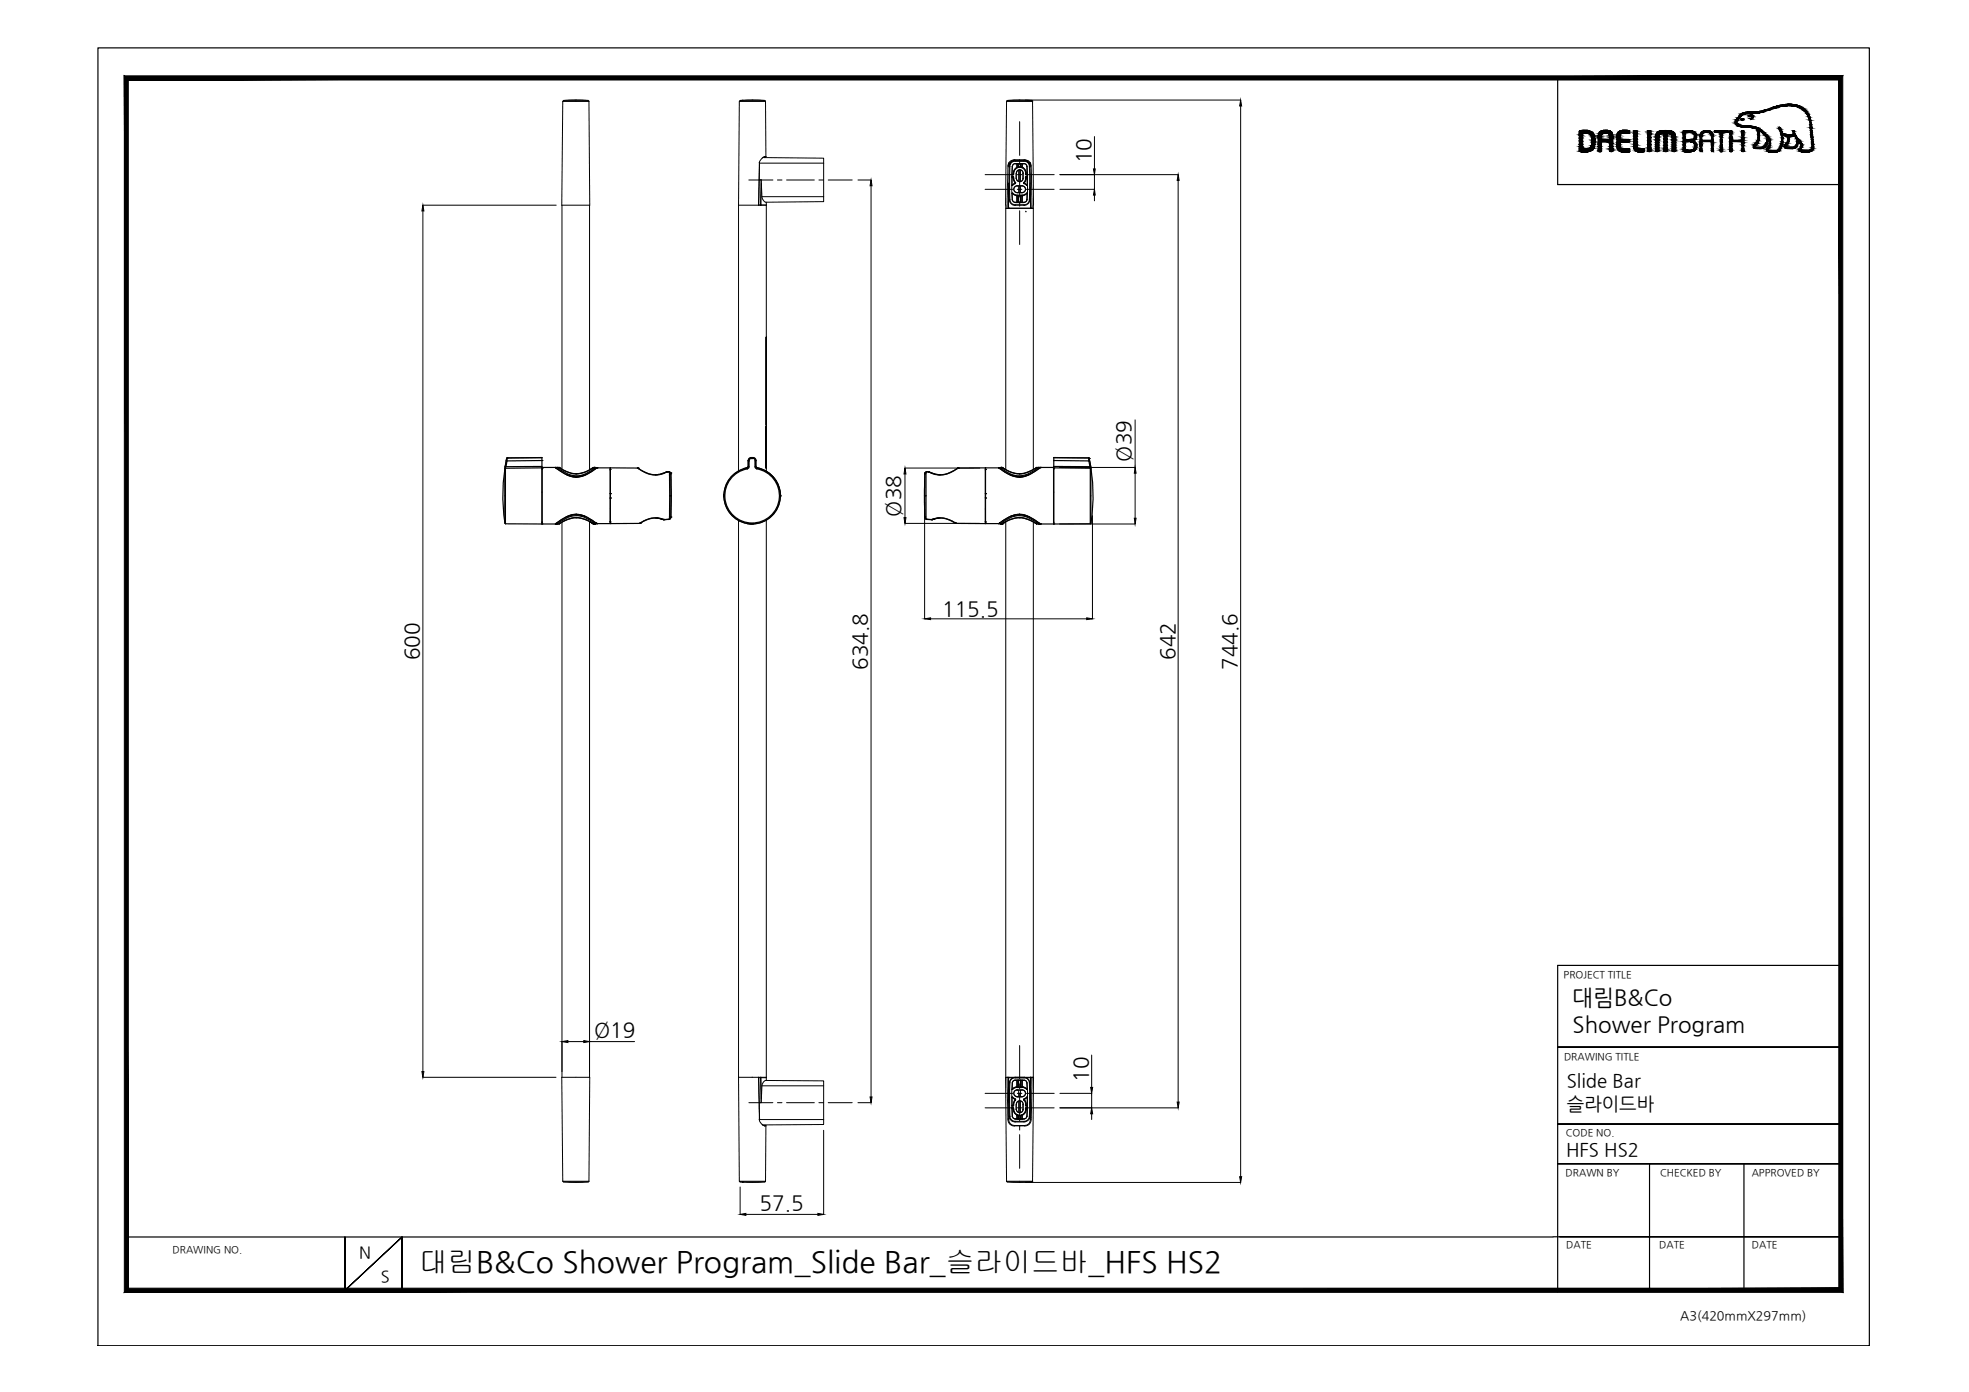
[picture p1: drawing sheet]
<svg xmlns="http://www.w3.org/2000/svg" width="420mm" height="297mm" viewBox="0 0 420 297" stroke-linecap="round" stroke-linejoin="round" font-family="sans-serif">
<defs><g id="words">
<text font-size="6.1" x="89.4" y="271.5">대림B&amp;Co Shower Program_Slide Bar_슬라이드바_HFS HS2</text>
<g font-size="4.8">
<text x="335.5" y="214.4">대림B&amp;Co</text>
<text x="335.6" y="220.2">Shower Program</text>
</g>
<g font-size="4.4">
<text x="232.8" y="34.9" transform="rotate(-90 232.8 34.9)">10</text>
<text x="241.3" y="98.5" transform="rotate(-90 241.3 98.5)">Ø39</text>
<text x="192.2" y="110.3" transform="rotate(-90 192.2 110.3)">Ø38</text>
<text x="201" y="131.4">115.5</text>
<text x="89.5" y="140.9" transform="rotate(-90 89.5 140.9)">600</text>
<text x="185.1" y="142.9" transform="rotate(-90 185.1 142.9)">634.8</text>
<text x="250.7" y="140.8" transform="rotate(-90 250.7 140.8)">642</text>
<text x="263.9" y="142.9" transform="rotate(-90 263.9 142.9)">744.6</text>
<text x="126.8" y="221.3">Ø19</text>
<text x="232.2" y="230.9" transform="rotate(-90 232.2 230.9)">10</text>
<text x="162.1" y="258.3">57.5</text>
</g>
<g font-size="4">
<text x="334.3" y="231.9">Slide Bar</text>
<text x="334.3" y="236.9">슬라이드바</text>
<text x="334.2" y="246.8">HFS HS2</text>
</g>
<g font-size="3.5">
<text x="76.6" y="268.5">N</text>
<text x="81.3" y="273.6">S</text>
</g>
<text font-size="2.7" x="358.5" y="281.6">A3(420mmX297mm)</text>
<g font-size="2.1">
<text x="333.7" y="208.6">PROJECT TITLE</text>
<text x="333.7" y="226.2">DRAWING TITLE</text>
<text x="334.1" y="242.4">CODE NO.</text>
<text x="334.1" y="251">DRAWN BY</text>
<text x="354.2" y="251">CHECKED BY</text>
<text x="373.8" y="251">APPROVED BY</text>
<text x="36.8" y="267.4">DRAWING NO.</text>
<text x="334.2" y="266.4">DATE</text>
<text x="354.1" y="266.4">DATE</text>
<text x="373.8" y="266.4">DATE</text>
</g>
</g></defs>
<!-- layer: 0 -->
<g fill="#000" stroke="#000" stroke-width=".21">
<path d="M337.4 32.4h1.5zM337.5 32.4h1.4zM337.7 27.8h1zM343.2 28.5h.9zM345.6 32.3h2.2zM345.8 32.4h2zM345.9 27.9h1.9zM346.1 32.4h1.3zM346.3 27.8h.7zM346.7 28.5h1.1zM348.6 31.3h.8zM348.9 32.1h2z"/>
<path d="M349.8 32.4h.6zM354.8 27.9h1.2zM359.5 32.4h1.2zM359.7 27.9h.8zM360.7 28.3h1zM361.4 30.5h.5zM364 27.9h.3zM371.7 25.7h.1zM371.8 25.3l.3 .1zM371.7 25.3h.2zM371.8 25.4h.3zM372.1 27.1h2.6z"/>
<path d="M373.2 24.9h.2zM373.4 23.9h2.8zM373.7 23.9h2.5zM377 32.2h2.7zM379.6 27.1h.2zM381.4 22.2h.9zM382.1 29.1h.8zM382.7 28h.1zM386.1 32.1h.6zM386.5 31.9h.4z"/>
<path d="M337 30.1h.7zM337 30.1h.7z"/>
<path d="M337 31.8h.7zM337 31.8h.7z"/>
<path d="M337.5 32.4h1.2zM337.7 32.4h1z"/>
<path d="M337 28.5h.7zM337 28.5h.7z"/>
<path d="M337 28.5l.7 .1v-.1zM337 28.5l.7 .1h-.7z"/>
<path d="M337 28.6l.7 .1zM337 28.6l.7 .1z"/>
<path d="M337 28.7l.7 .1zM337 28.7l.7 .1z"/>
<path d="M337 28.8l.7 .2v-.2zM337 28.8l.7 .2h-.7z"/>
<path d="M337 29l.7 .4v-.4zM337 29l.7 .4h-.7z"/>
<path d="M337 29.4l.7 .1v-.1zM337 29.4l.7 .1h-.7z"/>
<path d="M337 29.5l.7 .6v-.6zM337 29.5l.7 .6h-.7z"/>
<path d="M337 30.1l.7 .6v-.6zM337 30.1l.7 .6h-.7z"/>
<path d="M337 30.7l.7 .1zM337 30.7l.7 .1z"/>
<path d="M337 30.8l.7 .5v-.5zM337 30.8l.7 .5h-.7z"/>
<path d="M337 31.3l.7 .2v-.2zM337 31.3l.7 .2h-.7z"/>
<path d="M337 31.5h.7zM337 31.5h.7z"/>
<path d="M337 31.5l.7 .1v-.1zM337 31.5l.7 .1h-.7z"/>
<path d="M337 31.6l.7 .2v-.2zM337 31.6l.7 .2h-.7zM337 31.8h.7zM337 31.8h.7z"/>
<path d="M337 31.8h.9zM337 31.8h.9z"/>
<path d="M337 31.8h1.1zM337 31.8h1.1z"/>
<path d="M337 28.4h1.2zM337 28.4h1.4z"/>
<path d="M337 28.4h1.2zM337 28.4l.7 .1zM337 28.5h.7zM337 28.5h.7z"/>
<path d="M337 31.8h1.3zM337 31.8h1.3z"/>
<path d="M337 28.4h1.4zM337 28.4h1.4z"/>
<path d="M337 31.8h1.4zM337 31.8h1.4z"/>
<path d="M337.7 27.8h1.2zM337.5 27.8h1.4z"/>
<path d="M337.5 27.8l1.4 .1zM337.4 27.9h1.5z"/>
<path d="M337.4 27.9h1.6zM337.2 27.9h1.8z"/>
<path d="M337.2 32.4h1.7zM337.2 32.4h1.7zM337.4 32.4h1.5z"/>
<path d="M337.2 27.9l2 .1zM337.2 27.9l2 .1h-2.1z"/>
<path d="M337.1 28h2.2zM337 28h2.3z"/>
<path d="M337.1 32.3h2.1zM337.1 32.3l1.8 .1z"/>
<path d="M337 28l2.6 .1-.3-.1zM337 28l2.6 .1h-2.6zM337 28.1h2.6zM337 28.1h2.6z"/>
<path d="M337 32.3h2.3zM337 32.3h2.2z"/>
<path d="M337 28.1l2.7 .1zM337 28.1l2.7 .1z"/>
<path d="M337 32.1l2.3 .2 .3-.2zM337 32.1l2.3 .2h-2.3z"/>
<path d="M337 28.2l2.8 .1-.1-.1zM337 28.2l2.8 .1h-2.8zM337 28.3h2.8zM337 28.3h2.8z"/>
<path d="M337 32.1h2.7zM337 32.1h2.6zM337 32.1h2.6zM337 32.1h2.6z"/>
<path d="M337 28.3l3 .1-.2-.1zM337 28.3l3 .1h-3z"/>
<path d="M337 31.9l2.8 .1zM337 31.9l2.8 .1z"/>
<path d="M337 32l2.7 .1 .1-.1zM337 32l2.7 .1h-2.7z"/>
<path d="M338.4 28.4l1.6 .1zM338.4 28.4l1.6 .1z"/>
<path d="M338.7 31.8h1.3zM338.4 31.8h1.6z"/>
<path d="M337 31.8l2.8 .1 .2-.1zM337 31.8l2.8 .1h-2.8z"/>
<path d="M338.8 28.5l1.2 .1v-.1zM338.8 28.5l1.2 .1z"/>
<path d="M338.9 31.7h1.1zM338.7 31.8h1.3z"/>
<path d="M339.1 28.6h1zM339.1 28.6h1z"/>
<path d="M339.1 31.7h.9zM338.9 31.7h1.1z"/>
<path d="M339.2 28.6l1 .2-.1-.2zM339.2 28.6l1 .2h-.8z"/>
<path d="M339.2 31.6h.9zM339.1 31.7h.9z"/>
<path d="M339.3 31.5l.8 .1v-.1zM339.3 31.5l.8 .1h-.9z"/>
<path d="M339.4 28.8l.8 .1zM339.4 28.8l.8 .1z"/>
<path d="M339.5 28.9l.8 .2-.1-.2zM339.5 28.9l.8 .2h-.8z"/>
<path d="M339.5 31.3h.7zM339.5 31.3h.7z"/>
<path d="M339.4 31.3l.7 .2 .1-.2zM339.4 31.3l.7 .2h-.8z"/>
<path d="M339.5 29.1l.8 .2v-.2zM339.5 29.1l.8 .2h-.7z"/>
<path d="M339.5 31.1l.7 .2 .1-.2zM339.5 31.1l.7 .2h-.7z"/>
<path d="M339.6 29.3l.7 .3v-.3zM339.6 29.3l.7 .3h-.7z"/>
<path d="M339.6 30.8l.7 .2v-.2zM339.6 30.8l.7 .2h-.7z"/>
<path d="M339.6 31l.7 .1v-.1zM339.6 31l.7 .1h-.8z"/>
<path d="M339.6 29.6l.7 .1v-.1zM339.6 29.6l.7 .1h-.7z"/>
<path d="M339.6 29.7h.7zM339.6 29.7h.7zM339.6 29.7h.7zM339.6 29.7h.7zM339.6 29.7h.7zM339.6 29.7h.7zM339.6 29.7h.7zM339.6 29.7h.7zM339.6 29.7h.7zM339.6 29.7h.7z"/>
<path d="M339.6 29.7l.7 .2v-.2zM339.6 29.7l.7 .2h-.7z"/>
<path d="M339.6 29.9h.7zM339.6 29.9h.7z"/>
<path d="M339.6 29.9l.7 .2v-.2zM339.6 29.9l.7 .2h-.7zM339.6 30.1h.7zM339.6 30.1h.7z"/>
<path d="M339.6 30.1l.7 .3v-.3zM339.6 30.1l.7 .3h-.7zM339.6 30.4h.7zM339.6 30.4h.7z"/>
<path d="M339.6 30.4l.7 .1v-.1zM339.6 30.4l.7 .1h-.7zM339.6 30.5h.7zM339.6 30.5h.7zM339.6 30.5h.7zM339.6 30.5h.7z"/>
<path d="M339.6 30.5l.7 .3v-.3zM339.6 30.5l.7 .3h-.7z"/>
<path d="M341 29.4h.7zM341 29.4h.7z"/>
<path d="M341 32.2h.7zM341 32.2h.7zM341 32.2h.7zM341 32.2h.7z"/>
<path d="M341.2 32.4h.5zM341.2 32.4h.4z"/>
<path d="M341.1 32.3h.6zM341.1 32.3l.6 .1z"/>
<path d="M341 28.9l.7 .2v-.2zM341 28.9l.7 .2h-.7z"/>
<path d="M341 29.1h.7zM341 29.1h.7z"/>
<path d="M341 29.1l.7 .1zM341 29.1l.7 .1z"/>
<path d="M341 29.2h.7zM341 29.2h.7z"/>
<path d="M341 29.2l.7 .2v-.2zM341 29.2l.7 .2h-.7z"/>
<path d="M341 29.4l.7 .2v-.2zM341 29.4l.7 .2h-.7zM341 29.6h.7zM341 29.6h.7z"/>
<path d="M341 29.6l.7 .1zM341 29.6l.7 .1z"/>
<path d="M341 30.4l.7 .1zM341 30.4l.7 .1z"/>
<path d="M341 30.5l.7 .1v-.1zM341 30.5l.7 .1h-.7z"/>
<path d="M341 30.6l.7 .1zM341 30.6l.7 .1z"/>
<path d="M341 30.7l.7 .1v-.1zM341 30.7l.7 .1h-.7z"/>
<path d="M341 30.8l.7 .4v-.4zM341 30.8l.7 .4h-.7z"/>
<path d="M341 31.2l.7 .1zM341 31.2l.7 .1z"/>
<path d="M341 31.3l.7 .4v-.4zM341 31.3l.7 .4h-.7z"/>
<path d="M341 31.7l.7 .1zM341 31.7l.7 .1z"/>
<path d="M341 31.8l.7 .1v-.1zM341 31.8l.7 .1h-.7z"/>
<path d="M341 31.9l.7 .1zM341 31.9l.7 .1z"/>
<path d="M341 32l.7 .1zM341 32l.7 .1z"/>
<path d="M341 32.1h.7zM341 32.1h.7z"/>
<path d="M341 32.1h.7zM341 32.1h.7z"/>
<path d="M341 32.1l.7 .1zM341 32.1l.7 .1z"/>
<path d="M341 32.2h.7zM341 32.2h.7z"/>
<path d="M341.1 32.2h.6zM341.1 32.2l.6 .1z"/>
<path d="M341.1 28.8h.7zM341.1 28.8h.7z"/>
<path d="M341.1 28.8l.6 .1 .1-.1zM341.1 28.8l.6 .1h-.7z"/>
<path d="M341 30.3h.8zM341 30.3l.7 .1z"/>
<path d="M341.1 28.5h.8zM341.1 28.5h.9z"/>
<path d="M341.1 28.5l.7 .3 .1-.3zM341.1 28.5l.7 .3h-.7z"/>
<path d="M341.2 28.5h.9zM341.2 28.5h1.2z"/>
<path d="M341.2 28.5h.9zM341.2 28.5h.8z"/>
<path d="M342.4 27.8h.7zM342.1 27.8h1zM342.1 27.8h1zM342.1 27.8h1z"/>
<path d="M342.1 27.8l1.3 .1zM341.8 27.9h1.6z"/>
<path d="M341.8 27.9l1.8 .1-.2-.1zM341.6 28l.2-.1 1.8 .1zM341.6 28h2zM341.6 28h2z"/>
<path d="M343.4 29.6h.8zM343.4 29.6h.8z"/>
<path d="M343.4 30.7h.8zM343.4 30.7h.8z"/>
<path d="M343.4 31.9h.8zM343.4 31.9h.8z"/>
<path d="M341.6 28l2.2 .1-.2-.1zM341.4 28.1l.2-.1 2.2 .1zM341.4 28.1h2.4zM341.4 28.1h2.4z"/>
<path d="M341.4 28.1l2.6 .2-.2-.2zM341.4 28.1l2.6 .2h-2.8z"/>
<path d="M341.2 28.3l2.8 .2v-.2zM341.2 28.3l2.8 .2h-2.8z"/>
<path d="M342.8 28.5h1.3zM342.8 28.5h1.3z"/>
<path d="M343.1 28.5h1zM343.1 28.5h1zM343.2 28.5h.9z"/>
<path d="M343.3 28.5l.8 .3v-.3zM343.3 28.5l.8 .3h-.7z"/>
<path d="M343.5 32.3h.6zM343.5 32.3h.6z"/>
<path d="M343.5 32.3h.6zM343.5 32.3l.5 .1z"/>
<path d="M343.4 28.8h.8zM343.4 28.8h.8z"/>
<path d="M343.4 28.8l.8 .1v-.1zM343.4 28.8l.8 .1h-.8z"/>
<path d="M343.4 28.9l.8 .2v-.2zM343.4 28.9l.8 .2h-.8z"/>
<path d="M343.4 29.1h.8zM343.4 29.1h.8z"/>
<path d="M343.4 29.1l.8 .1zM343.4 29.1l.8 .1z"/>
<path d="M343.4 29.2h.8zM343.4 29.2h.8z"/>
<path d="M343.4 29.2l.8 .2v-.2zM343.4 29.2l.8 .2h-.8zM343.4 29.4h.8zM343.4 29.4h.8z"/>
<path d="M343.4 29.4l.8 .2v-.2zM343.4 29.4l.8 .2h-.8z"/>
<path d="M343.4 29.6l.8 .1zM343.4 29.6l.8 .1z"/>
<path d="M341 29.7l3.2 .4v-.4zM341 29.7l3.2 .4h-3.2z"/>
<path d="M341 30.1l3.2 .2v-.2zM341 30.1l3.2 .2h-3.2z"/>
<path d="M343.4 30.3l.8 .2v-.2zM343.4 30.3l.8 .2h-.8z"/>
<path d="M343.4 30.5l.8 .2v-.2zM343.4 30.5l.8 .2h-.8z"/>
<path d="M343.4 30.7l.8 .5v-.5zM343.4 30.7l.8 .5h-.8z"/>
<path d="M343.4 31.2l.8 .1zM343.4 31.2l.8 .1z"/>
<path d="M343.4 31.3l.8 .3v-.3zM343.4 31.3l.8 .3h-.8z"/>
<path d="M343.4 31.6l.8 .1zM343.4 31.6l.8 .1z"/>
<path d="M343.4 31.7l.8 .2v-.2zM343.4 31.7l.8 .2h-.8z"/>
<path d="M343.4 31.9l.8 .2v-.2zM343.4 31.9l.8 .2h-.8z"/>
<path d="M343.4 32.1h.8zM343.4 32.1h.8z"/>
<path d="M343.4 32.1h.8zM343.4 32.1h.8z"/>
<path d="M343.4 32.1l.8 .1zM343.4 32.1l.8 .1z"/>
<path d="M343.4 32.2l.7 .1 .1-.1zM343.4 32.2l.7 .1h-.6z"/>
<path d="M345 28.8l.8 .2v-.2zM345 28.8l.8 .2h-.8z"/>
<path d="M345 29h.8zM345 29h.8zM345 29h.8zM345 29h.8z"/>
<path d="M345 29l.8 .1zM345 29l.8 .1zM345 29.1h.8zM345 29.1h.8z"/>
<path d="M345 29.1l.8 .3v-.3zM345 29.1l.8 .3h-.8zM345 29.4h.8zM345 29.4h.8z"/>
<path d="M345 29.4l.8 .2v-.2zM345 29.4l.8 .2h-.8z"/>
<path d="M345 29.6l.8 .1v-.1zM345 29.6l.8 .1h-.8zM345 29.7h.8zM345 29.7h.8z"/>
<path d="M345 29.7h.8zM345 29.7h.8z"/>
<path d="M345 30.3l.8 .1zM345 30.3l.8 .1z"/>
<path d="M345 30.4l.8 .1zM345 30.4l.8 .1z"/>
<path d="M345 30.5h.8zM345 30.5h.8z"/>
<path d="M345 30.5l.8 .3v-.3zM345 30.5l.8 .3h-.8z"/>
<path d="M345 30.8l.8 .1zM345 30.8l.8 .1z"/>
<path d="M345 30.9l.8 .2v-.2zM345 30.9l.8 .2h-.8zM345 31.1h.8zM345 31.1h.8z"/>
<path d="M345 31.1l.8 .1zM345 31.1l.8 .1zM345 31.2h.8zM345 31.2h.8z"/>
<path d="M345 31.2l.8 .1zM345 31.2l.8 .1z"/>
<path d="M345 31.3l.8 .2v-.2zM345 31.3l.8 .2h-.8z"/>
<path d="M345 31.5h.8zM345 31.5h.8z"/>
<path d="M345.1 28.7h.7zM345.1 28.7h.7z"/>
<path d="M345.1 28.7h.7zM345.1 28.7l.7 .1z"/>
<path d="M345.1 31.5l.7 .1v-.1zM345.1 31.5l.7 .1h-.7z"/>
<path d="M345.1 31.6l1 .1zM345.1 31.6l1 .1z"/>
<path d="M345.1 28.5l.7 .2 .1-.2zM345.1 28.5l.7 .2h-.7z"/>
<path d="M345.1 28.5h1zM345.1 28.5h.8z"/>
<path d="M345.1 31.7l1.1 .1zM345.1 31.7l1.1 .1zM345.1 31.8h1.1zM345.1 31.8h1.1z"/>
<path d="M346.1 32.4h1zM346.3 32.4h.8z"/>
<path d="M345.1 28.5h1.2zM345.1 28.5h1.2z"/>
<path d="M345.1 28.5h1.2zM345.1 28.5h1z"/>
<path d="M345.1 28.5h1.2zM345.1 28.5h1.3z"/>
<path d="M345.1 28.5h1.3zM345.1 28.5h1.3zM345.1 28.5h1.3zM345.1 28.5h1.3z"/>
<path d="M345.1 31.8h1.3zM345.1 31.8h1.3z"/>
<path d="M346.3 27.8h1zM346.1 27.8h1.2z"/>
<path d="M346.1 27.8h1.3zM346.1 27.8h1.3z"/>
<path d="M346.1 27.8l1.5 .1zM346 27.9h1.6z"/>
<path d="M347.5 28.5h.3zM347.5 28.5h.3z"/>
<path d="M345 29.7l2.7 .1zM345 29.7l2.7 .1z"/>
<path d="M346 27.9h1.8zM345.9 27.9h1.9zM345.8 27.9h2z"/>
<path d="M346.1 32.4h1.5zM346.1 32.4h1.3zM346.1 32.4h1.3z"/>
<path d="M345 29.8l2.8 .1-.1-.1zM345 29.8l2.8 .1h-2.8z"/>
<path d="M345 30.3h2.7zM345 30.3h2.5z"/>
<path d="M346 32.4h1.7zM346 32.4h1.6z"/>
<path d="M345.8 27.9l2 .1zM345.6 28h2.2z"/>
<path d="M345.6 28h2.2zM345.6 28h2.2z"/>
<path d="M345.6 28l2.2 .1v-.1zM345.4 28.1l.2-.1 2.2 .1z"/>
<path d="M345.4 28.1l2.4 .1zM345.4 28.1l2.4 .1z"/>
<path d="M345.3 28.2l2.5 .1zM345.3 28.2l2.5 .1h-2.5z"/>
<path d="M345.3 28.3l2.5 .1v-.1zM345.3 28.3l2.5 .1h-2.6z"/>
<path d="M345.2 28.4l2.6 .1zM345.2 28.4l2.6 .1z"/>
<path d="M346.4 28.5h1.4zM346.4 28.5h1.4z"/>
<path d="M346.5 28.5h1.3zM346.5 28.5h1.3zM346.7 28.5h1.1z"/>
<path d="M347.1 28.5h.7zM347.1 28.5h.7z"/>
<path d="M345 29.9l2.8 .2v-.2zM345 29.9l2.8 .2h-2.8z"/>
<path d="M345 30.1l2.8 .1zM345 30.1l2.8 .1z"/>
<path d="M345 30.2l2.7 .1 .1-.1zM345 30.2l2.7 .1h-2.7z"/>
<path d="M345.1 31.8h2.7zM345.1 31.8h2.7z"/>
<path d="M345.1 31.8l2.7 .1zM345.1 31.8l2.7 .1z"/>
<path d="M345.2 31.9l2.6 .1zM345.2 31.9l2.6 .1z"/>
<path d="M345.3 32l2.5 .1zM345.3 32l2.5 .1z"/>
<path d="M345.3 32.1h2.5zM345.3 32.1h2.5z"/>
<path d="M345.4 32.1l2.4 .2v-.2zM345.4 32.1l2.4 .2h-2.2zM345.6 32.3h2.2z"/>
<path d="M345.6 32.3l2.2 .1zM345.6 32.3l2.2 .1zM345.8 32.4h2z"/>
<path d="M345.8 32.4h2zM345.8 32.4h2z"/>
<path d="M346 32.4h1.8zM346 32.4h1.7z"/>
<path d="M348.8 27.9h.5zM348.7 27.9h.6zM348.7 27.9h.6zM348.7 27.9h.6z"/>
<path d="M348.7 27.9l.7 .1-.1-.1zM348.7 27.9l.7 .1h-.8z"/>
<path d="M348.6 28l.8 .1zM348.6 28l.8 .1zM348.6 28.1h.8zM348.6 28.1h.8z"/>
<path d="M348.6 28.1l.8 .1v-.1zM348.6 28.1l.8 .1h-.8zM348.6 28.2h.8zM348.6 28.2h.8z"/>
<path d="M348.6 28.2l.8 .1v-.1zM348.6 28.2l.8 .1h-.8z"/>
<path d="M348.6 28.3l.8 .1zM348.6 28.3l.8 .1z"/>
<path d="M348.6 28.4l.8 .1v-.1zM348.6 28.4l.8 .1h-.8zM348.6 28.5h.8zM348.6 28.5h.8z"/>
<path d="M348.6 28.5l.8 .6v-.6zM348.6 28.5l.8 .6h-.8z"/>
<path d="M348.6 29.1h.8zM348.6 29.1h.8z"/>
<path d="M348.6 29.1l.8 .5v-.5zM348.6 29.1l.8 .5h-.8z"/>
<path d="M348.6 29.6l.8 .1zM348.6 29.6l.8 .1z"/>
<path d="M348.6 29.7l.8 .5v-.5zM348.6 29.7l.8 .5h-.8z"/>
<path d="M348.6 30.2l.8 .1zM348.6 30.2l.8 .1z"/>
<path d="M348.6 30.3l.8 .4v-.4zM348.6 30.3l.8 .4h-.8z"/>
<path d="M348.6 30.7l.8 .1zM348.6 30.7l.8 .1z"/>
<path d="M348.6 30.8l.8 .2v-.2zM348.6 30.8l.8 .2h-.8z"/>
<path d="M348.6 31h.8zM348.6 31h.8z"/>
<path d="M348.6 31l.8 .1v-.1zM348.6 31l.8 .1h-.8z"/>
<path d="M348.6 31.1l.8 .1zM348.6 31.1l.8 .1z"/>
<path d="M348.6 31.2h.8zM348.6 31.2h.8z"/>
<path d="M348.6 31.2l.8 .1zM348.6 31.2l.8 .1zM348.6 31.3h.8z"/>
<path d="M348.6 31.3h.8zM348.6 31.3h.8z"/>
<path d="M348.6 31.3l.8 .2v-.2zM348.6 31.3l.8 .2h-.8z"/>
<path d="M348.6 31.5l.8 .1v-.1zM348.6 31.5l.8 .1h-.8z"/>
<path d="M348.6 31.6h.8zM348.6 31.6h.8z"/>
<path d="M348.6 31.6l1 .1zM348.6 31.6l1 .1z"/>
<path d="M348.7 31.7l1 .1zM348.7 31.7l1 .1z"/>
<path d="M349.8 32.4h.5zM349.9 32.4h.4z"/>
<path d="M348.7 31.8h1.3zM348.7 31.8h1.3z"/>
<path d="M349.5 32.4h1.1zM349.5 32.4h.9z"/>
<path d="M349.4 32.4h1.3zM349.4 32.4h1.3z"/>
<path d="M349.4 32.4h1.3zM349.4 32.4h1.2z"/>
<path d="M348.7 31.8h2.2zM348.7 31.8h2.2z"/>
<path d="M349.4 32.4h1.4zM349.4 32.4h1.5z"/>
<path d="M349.4 32.4h1.4zM349.4 32.4h1.3z"/>
<path d="M348.7 31.8h2.2zM348.7 31.8h2.2z"/>
<path d="M348.7 31.8l2.2 .1zM348.7 31.8l2.2 .1z"/>
<path d="M348.8 31.9l2.1 .2v-.2zM348.8 31.9l2.1 .2h-2zM348.9 32.1h2z"/>
<path d="M348.9 32.1l2 .1v-.1zM348.9 32.1l2 .1h-1.8z"/>
<path d="M349.1 32.2l1.8 .1zM349.1 32.2l1.8 .1z"/>
<path d="M349.1 32.3h1.8zM349.1 32.3h1.8z"/>
<path d="M349.3 32.3l1.6 .1zM349.3 32.3l1.6 .1z"/>
<path d="M351.8 27.9h.4zM351.6 27.9h.6zM351.6 27.9h.6zM351.6 27.9h.6z"/>
<path d="M351.6 27.9l.7 .1-.1-.1zM351.6 27.9l.7 .1h-.7z"/>
<path d="M351.6 32.3h.6zM351.6 32.3l.5 .1z"/>
<path d="M351.6 28l.7 .1zM351.6 28l.7 .1z"/>
<path d="M351.6 28.1l.7 .1v-.1zM351.6 28.1l.7 .1h-.7z"/>
<path d="M351.6 28.2l.7 .2v-.2zM351.6 28.2l.7 .2h-.7z"/>
<path d="M351.6 28.4l.7 .3v-.3zM351.6 28.4l.7 .3h-.7z"/>
<path d="M351.6 28.7l.7 .7v-.7zM351.6 28.7l.7 .7h-.7z"/>
<path d="M351.6 29.4l.7 .7v-.7zM351.6 29.4l.7 .7h-.7z"/>
<path d="M351.6 30.1l.7 .8v-.8zM351.6 30.1l.7 .8h-.7z"/>
<path d="M351.6 30.9l.7 .7v-.7zM351.6 30.9l.7 .7h-.7z"/>
<path d="M351.6 31.6l.7 .2v-.2zM351.6 31.6l.7 .2h-.7z"/>
<path d="M351.6 31.8l.7 .2v-.2zM351.6 31.8l.7 .2h-.7z"/>
<path d="M351.6 32l.7 .1v-.1zM351.6 32l.7 .1h-.7z"/>
<path d="M351.6 32.1l.7 .1zM351.6 32.1l.7 .1z"/>
<path d="M351.6 32.2l.6 .1 .1-.1zM351.6 32.2l.6 .1h-.6zM351.6 32.3h.6zM351.6 32.3h.6z"/>
<path d="M353.3 29.7h.7zM353.3 29.7h.7z"/>
<path d="M353.3 29.7h.7zM353.3 29.7h.7z"/>
<path d="M353.3 31.4h.7zM353.3 31.4h.7z"/>
<path d="M353.3 32.1h.7zM353.3 32.1h.7z"/>
<path d="M353.3 32.1h.7zM353.3 32.1h.7z"/>
<path d="M353.3 32.3h.6zM353.3 32.3h.6z"/>
<path d="M353.3 32.3h.6zM353.3 32.3l.5 .1z"/>
<path d="M353.3 29.4l.7 .2v-.2zM353.3 29.4l.7 .2h-.7z"/>
<path d="M353.3 29.6l.7 .1zM353.3 29.6l.7 .1z"/>
<path d="M353.3 29.7h.7zM353.3 29.7h.7z"/>
<path d="M353.3 29.7l.7 .1zM353.3 29.7l.7 .1z"/>
<path d="M353.3 29.8l.7 .2v-.2zM353.3 29.8l.7 .2h-.7z"/>
<path d="M353.3 30l.7 .1zM353.3 30l.7 .1z"/>
<path d="M353.3 30.1l.7 .4v-.4zM353.3 30.1l.7 .4h-.7z"/>
<path d="M353.3 30.5h.7zM353.3 30.5h.7z"/>
<path d="M353.3 30.5l.7 .4v-.4zM353.3 30.5l.7 .4h-.7z"/>
<path d="M353.3 30.9l.7 .1zM353.3 30.9l.7 .1z"/>
<path d="M353.3 31l.7 .4v-.4zM353.3 31l.7 .4h-.7z"/>
<path d="M353.3 31.4l.7 .4v-.4zM353.3 31.4l.7 .4h-.7z"/>
<path d="M353.3 31.8h.7zM353.3 31.8h.7z"/>
<path d="M353.3 31.8l.7 .3v-.3zM353.3 31.8l.7 .3h-.7z"/>
<path d="M353.3 32.1h.7zM353.3 32.1h.7z"/>
<path d="M353.3 32.1l.7 .1zM353.3 32.1l.7 .1z"/>
<path d="M353.3 32.2l.6 .1 .1-.1zM353.3 32.2l.6 .1h-.6z"/>
<path d="M353.3 29.1h.7zM353.3 29.1h.7z"/>
<path d="M353.3 29.1l.7 .3v-.3zM353.3 29.1l.7 .3h-.7z"/>
<path d="M353.3 28.8l.7 .3 .1-.3zM353.3 28.8l.7 .3h-.7z"/>
<path d="M353.3 28.7h.8zM353.3 28.7h.8z"/>
<path d="M353.3 28.7l.8 .1v-.1zM353.3 28.7l.8 .1h-.8z"/>
<path d="M353.4 28.6h.9zM353.4 28.6l.7 .1h-.8z"/>
<path d="M353.4 28.5h1.1zM353.4 28.5l.9 .1z"/>
<path d="M353.4 28.5h1.3zM353.4 28.5h1.4z"/>
<path d="M353.4 28.5h1.3zM353.4 28.5h1.1z"/>
<path d="M355 28.5h2.4zM355 28.5h2.4z"/>
<path d="M353.5 28.5h1.5zM353.4 28.5h1.4z"/>
<path d="M355 28.5h.8zM355 28.5h.8z"/>
<path d="M355 29.7h.8zM355 29.7h.8z"/>
<path d="M355.1 32.3h.6zM355.1 32.3h.6z"/>
<path d="M355.1 32.3h.6zM355.1 32.3l.5 .1z"/>
<path d="M355 28.5h.8zM355 28.5h.8zM355 28.5h.8zM355 28.5h.8z"/>
<path d="M355 28.5l.8 .2v-.2zM355 28.5l.8 .2h-.8zM355 28.7h.8zM355 28.7h.8z"/>
<path d="M355 28.7l.8 .1v-.1zM355 28.7l.8 .1h-.8z"/>
<path d="M355 28.8l.8 .1zM355 28.8l.8 .1z"/>
<path d="M355 28.9l.8 .2v-.2zM355 28.9l.8 .2h-.8zM355 29.1h.8zM355 29.1h.8z"/>
<path d="M355 29.1l.8 .6v-.6zM355 29.1l.8 .6h-.8z"/>
<path d="M355 29.7l.8 .7v-.7zM355 29.7l.8 .7h-.8zM355 30.4h.8zM355 30.4h.8z"/>
<path d="M355 30.4l.8 .6v-.6zM355 30.4l.8 .6h-.8zM355 31h.8zM355 31h.8z"/>
<path d="M355 31l.8 .6v-.6zM355 31l.8 .6h-.8z"/>
<path d="M355 31.6h.8zM355 31.6h.8z"/>
<path d="M355 31.6l.8 .2v-.2zM355 31.6l.8 .2h-.8zM355 31.8h.8zM355 31.8h.8z"/>
<path d="M355 31.8l.8 .2v-.2zM355 31.8l.8 .2h-.8zM355 32h.8zM355 32h.8z"/>
<path d="M355 32l.8 .1v-.1zM355 32l.8 .1h-.8zM355 32.1h.8zM355 32.1h.8z"/>
<path d="M355 32.1l.8 .1zM355 32.1l.8 .1z"/>
<path d="M355 32.2l.7 .1 .1-.1zM355 32.2l.7 .1h-.6z"/>
<path d="M354.8 27.9h1.6zM354.4 27.9h2z"/>
<path d="M354.4 27.9l2.4 .1zM354 28h2.8z"/>
<path d="M354 28l3.1 .2-.3-.2zM353.7 28.2l.3-.2 3.1 .2z"/>
<path d="M356.8 29.7h.8zM356.8 29.7h.8z"/>
<path d="M356.8 29.7h.8zM356.8 29.7h.8z"/>
<path d="M356.8 31.4h.8zM356.8 31.4h.8z"/>
<path d="M356.8 32.1h.8zM356.8 32.1h.8z"/>
<path d="M356.8 32.1h.8zM356.8 32.1h.8z"/>
<path d="M356.9 32.3h.6zM356.9 32.3h.6z"/>
<path d="M353.7 28.2l3.6 .2-.2-.2zM353.7 28.2l3.6 .2h-3.8z"/>
<path d="M353.5 28.4l3.9 .1-.1-.1zM353.5 28.4l3.9 .1h-3.9z"/>
<path d="M355.8 28.5h1.6zM355.8 28.5h1.6z"/>
<path d="M355.8 28.5h1.6zM355.8 28.5h1.6z"/>
<path d="M356.1 28.5h1.3zM356.1 28.5h1.3z"/>
<path d="M356.3 28.5l1.1 .1zM356.3 28.5l1.1 .1z"/>
<path d="M356.5 28.6l.9 .1zM356.5 28.6l.9 .1zM356.6 28.7h.8zM356.6 28.7h.8z"/>
<path d="M356.6 28.7l.9 .1-.1-.1zM356.6 28.7l.9 .1h-.8z"/>
<path d="M356.7 28.8l.8 .3v-.3zM356.7 28.8l.8 .3h-.7z"/>
<path d="M356.9 32.3h.6zM356.9 32.3l.5 .1z"/>
<path d="M356.8 29.1h.7zM356.8 29.1h.7z"/>
<path d="M356.8 29.1l.7 .3v-.3zM356.8 29.1l.7 .3h-.7z"/>
<path d="M356.8 29.4l.8 .2-.1-.2zM356.8 29.4l.8 .2h-.8z"/>
<path d="M356.8 29.6l.8 .1zM356.8 29.6l.8 .1z"/>
<path d="M356.8 29.7h.8zM356.8 29.7h.8z"/>
<path d="M356.8 29.7l.8 .1zM356.8 29.7l.8 .1z"/>
<path d="M356.8 29.8l.8 .2v-.2zM356.8 29.8l.8 .2h-.8z"/>
<path d="M356.8 30l.8 .1zM356.8 30l.8 .1z"/>
<path d="M356.8 30.1l.8 .4v-.4zM356.8 30.1l.8 .4h-.8z"/>
<path d="M356.8 30.5h.8zM356.8 30.5h.8z"/>
<path d="M356.8 30.5l.8 .4v-.4zM356.8 30.5l.8 .4h-.8z"/>
<path d="M356.8 30.9l.8 .1zM356.8 30.9l.8 .1z"/>
<path d="M356.8 31l.8 .4v-.4zM356.8 31l.8 .4h-.8z"/>
<path d="M356.8 31.4l.8 .4v-.4zM356.8 31.4l.8 .4h-.8z"/>
<path d="M356.8 31.8h.8zM356.8 31.8h.8z"/>
<path d="M356.8 31.8l.8 .3v-.3zM356.8 31.8l.8 .3h-.8z"/>
<path d="M356.8 32.1h.8zM356.8 32.1h.8z"/>
<path d="M356.8 32.1l.8 .1zM356.8 32.1l.8 .1z"/>
<path d="M356.8 32.2l.7 .1 .1-.1zM356.8 32.2l.7 .1h-.6z"/>
<path d="M359.5 32.4h1zM359.7 32.4h.8z"/>
<path d="M359.2 28.3h.4zM359.2 28.3h.4z"/>
<path d="M359.2 28.3h.4zM359.2 28.3h.4z"/>
<path d="M359.2 28.3l.4 .2v-.2zM359.2 28.3l.4 .2h-.4z"/>
<path d="M359.2 28.5h.4zM359.2 28.5h.4z"/>
<path d="M359.2 28.5l.4 .2v-.2zM359.2 28.5l.4 .2h-.4z"/>
<path d="M359.2 28.7l.4 .4v-.4zM359.2 28.7l.4 .4h-.4z"/>
<path d="M359.2 29.1l.4 .3v-.3zM359.2 29.1l.4 .3h-.4z"/>
<path d="M359.2 29.4l.4 .2v-.2zM359.2 29.4l.4 .2h-.4z"/>
<path d="M359.2 29.6l.4 .2v-.2zM359.2 29.6l.4 .2h-.4z"/>
<path d="M359.2 29.8l.4 .1zM359.2 29.8l.4 .1z"/>
<path d="M359.2 30.2l.4 .1zM359.2 30.2l.4 .1z"/>
<path d="M359.2 30.3l.4 .2v-.2zM359.2 30.3l.4 .2h-.4z"/>
<path d="M359.2 30.5l.4 .4v-.4zM359.2 30.5l.4 .4h-.4z"/>
<path d="M359.2 30.9l.4 .2v-.2zM359.2 30.9l.4 .2h-.4z"/>
<path d="M359.2 31.1l.4 .5v-.5zM359.2 31.1l.4 .5h-.4z"/>
<path d="M359.2 31.6l.4 .2v-.2zM359.2 31.6l.4 .2h-.4z"/>
<path d="M359.2 31.8h.4zM359.2 31.8h.4z"/>
<path d="M359.2 31.8l.4 .1v-.1zM359.2 31.8l.4 .1h-.4z"/>
<path d="M359.2 31.9l.4 .1zM359.2 31.9l.4 .1zM359.2 32h.4zM359.2 32h.4z"/>
<path d="M359.2 28.3h.4zM359.2 28.3h.6z"/>
<path d="M359.2 32h.4zM359.2 32h.4z"/>
<path d="M359.2 32l1.1 .1zM359.2 32l1.1 .1z"/>
<path d="M359.2 28.3h.6zM359.2 28.3h1.1z"/>
<path d="M359.7 27.9h1zM359.5 27.9h1.2z"/>
<path d="M359.5 27.9h1.4zM359.3 27.9h1.6z"/>
<path d="M359.3 27.9h1.7zM359.3 27.9h1.7z"/>
<path d="M359.3 27.9l1.8 .1zM359.2 28h1.9z"/>
<path d="M359.3 32.4h1.7zM359.3 32.4h1.7z"/>
<path d="M359.3 32.4h1.7zM359.3 32.4h1.4z"/>
<path d="M359.2 28h2.1zM359.2 28h2.1z"/>
<path d="M359.2 32.3h1.9zM359.2 32.3l1.8 .1z"/>
<path d="M359.2 30.1l2.2 .1zM359.2 30.1l2.2 .1z"/>
<path d="M359.2 28l2.2 .1zM359.2 28l2.2 .1z"/>
<path d="M359.2 32.3h2.1zM359.2 32.3h2.1z"/>
<path d="M359.2 32.3h2.1zM359.2 32.3h1.9z"/>
<path d="M359.2 28.1h2.3zM359.2 28.1h2.3zM359.2 28.1h2.3zM359.2 28.1h2.3z"/>
<path d="M359.2 30h2.2zM359.2 30l2 .1z"/>
<path d="M359.2 30.2h2.2zM359.2 30.2h2.2z"/>
<path d="M359.2 30.2h2.4zM359.2 30.2h2.4z"/>
<path d="M359.2 32.2h2.3zM359.2 32.2h2.4z"/>
<path d="M359.2 32.2h2.3zM359.2 32.2l2.1 .1z"/>
<path d="M359.2 28.1l2.5 .2-.2-.2zM359.2 28.1l2.5 .2h-2.5z"/>
<path d="M359.2 32.1l2.4 .1zM359.2 32.1l2.4 .1z"/>
<path d="M359.2 29.9l2.2 .1 .2-.1zM359.2 29.9l2.2 .1h-2.2z"/>
<path d="M360.6 30.2l1 .1zM360.6 30.2l1 .1z"/>
<path d="M360.9 29.9h.7zM360.6 29.9h1z"/>
<path d="M360.9 30.3h.8zM360.9 30.3h.8z"/>
<path d="M360.3 28.3h1.4zM360.3 28.3h1.4z"/>
<path d="M361 29.9h.7zM360.9 29.9h.7z"/>
<path d="M361 30.3h.7zM361 30.3h.7z"/>
<path d="M359.2 32.1h2.5zM359.2 32.1h2.4z"/>
<path d="M360.5 28.3h1.2zM360.5 28.3h1.2zM360.7 28.3h1z"/>
<path d="M360.8 28.3l1.1 .1-.2-.1zM360.8 28.3l1.1 .1z"/>
<path d="M361.1 29.8h.6zM361 29.9h.7z"/>
<path d="M361.1 30.3l.7 .1zM361.1 30.3l.7 .1z"/>
<path d="M360.8 32h.9zM360.3 32.1h1.4z"/>
<path d="M361.3 29.7h.5zM361.1 29.8h.6z"/>
<path d="M361.3 30.4l.6 .1zM361.3 30.4l.6 .1zM361.4 30.5h.5z"/>
<path d="M361.1 32h.7zM360.9 32h.9z"/>
<path d="M360.9 32h.9zM360.8 32h.9z"/>
<path d="M361.2 28.4l.7 .1zM361.2 28.4l.7 .1z"/>
<path d="M361.4 29.6h.5zM361.3 29.7h.5z"/>
<path d="M361.3 31.9h.6zM361.1 32h.7z"/>
<path d="M361.3 28.5h.6zM361.3 28.5h.6z"/>
<path d="M361.4 28.5l.6 .1zM361.4 28.5l.6 .1z"/>
<path d="M361.4 30.5l.6 .2-.1-.2zM361.4 30.5l.6 .2h-.4z"/>
<path d="M361.4 31.8h.5zM361.3 31.9h.6z"/>
<path d="M361.4 31.8h.5zM361.4 31.8h.5z"/>
<path d="M361.5 28.6l.5 .1zM361.5 28.6l.5 .1z"/>
<path d="M361.6 28.7l.4 .1v-.1zM361.6 28.7l.4 .1h-.4z"/>
<path d="M361.6 29.4h.4zM361.6 29.4h.4z"/>
<path d="M361.6 29.4l.3 .2 .1-.2zM361.6 29.4l.3 .2h-.5zM361.4 29.6h.5zM361.4 29.6h.5z"/>
<path d="M361.6 31.6l.3 .2 .1-.2zM361.6 31.6l.3 .2h-.5z"/>
<path d="M361.6 28.8l.4 .2v-.2zM361.6 28.8l.4 .2h-.4z"/>
<path d="M361.6 29h.4zM361.6 29h.4z"/>
<path d="M361.6 29l.4 .1zM361.6 29l.4 .1z"/>
<path d="M361.6 29.1h.4zM361.6 29.1h.4z"/>
<path d="M361.6 29.1l.4 .3v-.3zM361.6 29.1l.4 .3h-.4z"/>
<path d="M361.6 30.7l.4 .1zM361.6 30.7l.4 .1z"/>
<path d="M361.6 30.8l.5 .3-.1-.3zM361.6 30.8l.5 .3h-.5z"/>
<path d="M361.6 31.4l.4 .1v-.1zM361.6 31.4l.4 .1h-.4z"/>
<path d="M361.6 31.5h.4zM361.6 31.5l.4 .1z"/>
<path d="M361.6 31.1h.5zM361.6 31.1h.5zM361.6 31.1h.5zM361.6 31.1h.5z"/>
<path d="M361.6 31.1l.5 .1zM361.6 31.1l.5 .1z"/>
<path d="M361.6 31.2l.4 .2 .1-.2zM361.6 31.2l.4 .2h-.4z"/>
<path d="M362.7 29.1h.5zM362.7 29.1h.5z"/>
<path d="M363 28.3h.7zM363 28.3h.7z"/>
<path d="M362.8 28.9l.4 .2v-.2zM362.8 28.9l.4 .2h-.5z"/>
<path d="M362.7 29.1l.5 .8v-.8zM362.7 29.1l.5 .8h-.5z"/>
<path d="M362.7 30.2l.5 .1zM362.7 30.2l.5 .1z"/>
<path d="M362.7 30.3l.5 .2v-.2zM362.7 30.3l.5 .2h-.5z"/>
<path d="M362.7 30.5l.5 .3v-.3zM362.7 30.5l.5 .3h-.5z"/>
<path d="M362.7 30.8l.5 .3v-.3zM362.7 30.8l.5 .3h-.5z"/>
<path d="M362.7 31.1l.5 .7v-.7zM362.7 31.1l.5 .7h-.5z"/>
<path d="M362.7 31.8l.5 .3v-.3zM362.7 31.8l.5 .3h-.5z"/>
<path d="M362.7 32.1l.5 .3v-.3zM362.7 32.1l.5 .3h-.5z"/>
<path d="M362.8 28.8h.4zM362.8 28.8h.4z"/>
<path d="M362.8 28.8h.4zM362.8 28.8l.4 .1z"/>
<path d="M362.8 28.7l.4 .1v-.1zM362.8 28.7l.4 .1h-.4z"/>
<path d="M362.8 28.6h.5zM362.8 28.6l.4 .1z"/>
<path d="M362.9 28.5h.4zM362.9 28.5l.4 .1z"/>
<path d="M362.9 28.5h.5zM362.9 28.5h.4z"/>
<path d="M363 28.4h.5zM363 28.4l.4 .1z"/>
<path d="M363 28.3h.6zM363 28.3l.5 .1z"/>
<path d="M363 28.3h.7zM363 28.3h.6z"/>
<path d="M363.1 28.3h.8zM363.1 28.3h.6z"/>
<path d="M363.1 28.2h.9zM363.1 28.2l.8 .1z"/>
<path d="M364 27.9h.6zM363.8 27.9h.8z"/>
<path d="M363.8 27.9h1zM363.6 27.9h1.2z"/>
<path d="M363.6 27.9l1.4 .1zM363.4 28h1.6z"/>
<path d="M363.4 28l1.8 .1-.2-.1zM363.2 28.1l.2-.1 1.8 .1z"/>
<path d="M363.2 28.1l2 .1zM363.2 28.1l2 .1h-2.1z"/>
<path d="M365.2 29.1h.4zM365.2 29.1h.4z"/>
<path d="M364.3 28.2l1 .1zM364.3 28.2l1 .1z"/>
<path d="M364.5 28.3h.8zM364.5 28.3h.8z"/>
<path d="M364.6 28.3h.7zM364.6 28.3h.7z"/>
<path d="M364.6 28.3h.8zM364.6 28.3h.8z"/>
<path d="M364.8 28.3l.6 .1zM364.8 28.3l.6 .1z"/>
<path d="M364.9 28.4l.5 .1zM364.9 28.4l.5 .1z"/>
<path d="M364.9 28.5h.5zM364.9 28.5h.5z"/>
<path d="M365 28.5l.5 .1zM365 28.5l.5 .1z"/>
<path d="M365.1 28.6l.4 .1zM365.1 28.6l.4 .1z"/>
<path d="M365.1 28.7l.5 .1-.1-.1zM365.1 28.7l.5 .1z"/>
<path d="M365.2 28.8h.4zM365.2 28.8h.4z"/>
<path d="M365.2 28.8l.4 .1zM365.2 28.8l.4 .1z"/>
<path d="M365.2 28.9l.4 .2v-.2zM365.2 28.9l.4 .2h-.4z"/>
<path d="M365.2 29.1l.4 .8v-.8zM365.2 29.1l.4 .8h-.4z"/>
<path d="M362.7 29.9l2.9 .3v-.3zM362.7 29.9l2.9 .3h-2.9z"/>
<path d="M365.2 30.2l.4 .1zM365.2 30.2l.4 .1z"/>
<path d="M365.2 30.3l.4 .2v-.2zM365.2 30.3l.4 .2h-.4z"/>
<path d="M365.2 30.5l.4 .3v-.3zM365.2 30.5l.4 .3h-.4z"/>
<path d="M365.2 30.8l.4 .3v-.3zM365.2 30.8l.4 .3h-.4z"/>
<path d="M365.2 31.1l.4 .7v-.7zM365.2 31.1l.4 .7h-.4z"/>
<path d="M365.2 31.8l.4 .3v-.3zM365.2 31.8l.4 .3h-.4z"/>
<path d="M365.2 32.1l.4 .3v-.3zM365.2 32.1l.4 .3h-.4z"/>
<path d="M367.1 28.3h.4zM367.1 28.3h.4z"/>
<path d="M367.1 28.3h.4zM367.1 28.3h.4zM367.1 28.3h.4zM367.1 28.3h.4z"/>
<path d="M367.1 28.3l.4 .1v-.1zM367.1 28.3l.4 .1h-.4z"/>
<path d="M367.1 28.4l.4 .1zM367.1 28.4l.4 .1z"/>
<path d="M367.1 28.5l.4 .2v-.2zM367.1 28.5l.4 .2h-.4z"/>
<path d="M367.1 28.7l.4 .2v-.2zM367.1 28.7l.4 .2h-.4z"/>
<path d="M367.1 28.9l.4 .3v-.3zM367.1 28.9l.4 .3h-.4z"/>
<path d="M367.1 29.2l.4 .2v-.2zM367.1 29.2l.4 .2h-.4z"/>
<path d="M367.1 29.4l.4 .5v-.5zM367.1 29.4l.4 .5h-.4z"/>
<path d="M367.1 29.9l.4 .4v-.4zM367.1 29.9l.4 .4h-.4z"/>
<path d="M367.1 30.3l.4 .7v-.7zM367.1 30.3l.4 .7h-.4z"/>
<path d="M367.1 31l.4 .4v-.4zM367.1 31l.4 .4h-.4z"/>
<path d="M367.1 31.4l.4 .2v-.2zM367.1 31.4l.4 .2h-.4z"/>
<path d="M367.1 31.6l.4 .2v-.2zM367.1 31.6l.4 .2h-.4z"/>
<path d="M367.1 31.8l.4 .1zM367.1 31.8l.4 .1z"/>
<path d="M367.1 31.9l.4 .2v-.2zM367.1 31.9l.4 .2h-.4z"/>
<path d="M367.1 32.1l.4 .1zM367.1 32.1l.4 .1z"/>
<path d="M367.1 32.2l.4 .1zM367.1 32.2l.4 .1z"/>
<path d="M367.1 32.3h.4zM367.1 32.3h.4zM367.1 32.3h.4zM367.1 32.3h.4zM367.1 32.3h.4zM367.1 32.3h.4z"/>
<path d="M367.1 32.3l.4 .1zM367.1 32.3l.4 .1zM367.1 32.4h.4zM367.1 32.4h.4z"/>
<path d="M367.1 32.4h.4zM367.1 32.4h.4z"/>
<path d="M365.9 27.9l2.9 .1zM365.8 28h3z"/>
<path d="M365.8 28h3zM365.8 28h3zM365.8 28h3zM365.8 28h3z"/>
<path d="M365.8 28l3 .1zM365.8 28l3 .1zM365.8 28.1h3zM365.8 28.1h3z"/>
<path d="M365.8 28.1l3 .1zM365.8 28.1l3 .1zM365.8 28.2h3zM365.8 28.2h3z"/>
<path d="M365.8 28.2h3zM365.8 28.2h3zM365.8 28.2h3zM365.8 28.2h3z"/>
<path d="M365.8 28.2h3zM365.8 28.2l2.9 .1z"/>
<path d="M369.1 28h.5zM369.1 28h.5z"/>
<path d="M369.1 32.3h.5zM369.1 32.3h.5zM369.1 32.3h.5zM369.1 32.3h.5z"/>
<path d="M369.2 27.9l.4 .1zM369.2 27.9l.4 .1z"/>
<path d="M369.2 32.4h.3zM369.2 32.4h.4z"/>
<path d="M369.1 28h.5zM369.1 28h.5z"/>
<path d="M369.1 28l.5 .1v-.1zM369.1 28l.5 .1h-.5z"/>
<path d="M369.1 28.1l.5 .1zM369.1 28.1l.5 .1z"/>
<path d="M369.1 28.2l.5 .1v-.1zM369.1 28.2l.5 .1h-.5z"/>
<path d="M369.1 28.3l.5 .1zM369.1 28.3l.5 .1z"/>
<path d="M369.1 28.4l.5 .1v-.1zM369.1 28.4l.5 .1h-.5z"/>
<path d="M369.1 28.5l.5 .1zM369.1 28.5l.5 .1z"/>
<path d="M369.1 28.6l.5 .5v-.5zM369.1 28.6l.5 .5h-.5z"/>
<path d="M369.1 29.1l.5 .3v-.3zM369.1 29.1l.5 .3h-.5z"/>
<path d="M369.1 29.4l.5 .2v-.2zM369.1 29.4l.5 .2h-.5z"/>
<path d="M369.1 29.6l.5 .2v-.2zM369.1 29.6l.5 .2h-.5z"/>
<path d="M369.1 29.8l.5 .1zM369.1 29.8l.5 .1z"/>
<path d="M369.1 29.9h.5zM369.1 29.9h.5z"/>
<path d="M369.1 30.2l.5 .1zM369.1 30.2l.5 .1z"/>
<path d="M369.1 30.3h.5zM369.1 30.3h.5z"/>
<path d="M369.1 30.3l.5 .3v-.3zM369.1 30.3l.5 .3h-.5z"/>
<path d="M369.1 30.6l.5 .3v-.3zM369.1 30.6l.5 .3h-.5z"/>
<path d="M369.1 30.9l.5 .1zM369.1 30.9l.5 .1z"/>
<path d="M369.1 31l.5 .3v-.3zM369.1 31l.5 .3h-.5z"/>
<path d="M369.1 31.3l.5 .3v-.3zM369.1 31.3l.5 .3h-.5z"/>
<path d="M369.1 31.6l.5 .2v-.2zM369.1 31.6l.5 .2h-.5z"/>
<path d="M369.1 31.8l.5 .1zM369.1 31.8l.5 .1z"/>
<path d="M369.1 31.9l.5 .2v-.2zM369.1 31.9l.5 .2h-.5z"/>
<path d="M369.1 32.1h.5zM369.1 32.1h.5z"/>
<path d="M369.1 32.1l.5 .1zM369.1 32.1l.5 .1z"/>
<path d="M369.1 32.2l.5 .1zM369.1 32.2l.5 .1z"/>
<path d="M369.1 32.3h.5zM369.1 32.3h.5z"/>
<path d="M369.1 32.3l.5 .1zM369.1 32.3l.5 .1z"/>
<path d="M370.3 26l.3 .2v-.2zM370.3 26l.3 .2h-.3z"/>
<path d="M370.3 26.2l.3 .1zM370.3 26.2l.3 .1z"/>
<path d="M370.3 26.3l.5 .1zM370.3 26.3l.5 .1z"/>
<path d="M370.3 25.8l.4 .1zM370.3 25.8l.4 .1z"/>
<path d="M370.3 25.9l.3 .1 .1-.1zM370.3 25.9l.3 .1h-.3zM370.3 26h.3zM370.3 26h.3z"/>
<path d="M370.4 25.7l.3 .1 .1-.1zM370.4 25.7l.3 .1h-.4z"/>
<path d="M370.4 26.4l.4 .1zM370.4 26.4l.4 .1z"/>
<path d="M370.4 26.5l.7 .1zM370.4 26.5l.7 .1h-.6z"/>
<path d="M370.4 25.6h.5zM370.4 25.6l.4 .1h-.4z"/>
<path d="M370.7 25.3l.2 .3 .2-.3zM370.7 25.3l.2 .3h-.5z"/>
<path d="M370.5 26.6l.8 .1zM370.5 26.6l.8 .1z"/>
<path d="M370.7 25.2l.4 .1 .1-.1zM370.7 25.2l.4 .1h-.4z"/>
<path d="M370.8 25.2h.4zM370.8 25.2h.4z"/>
<path d="M370.9 25l.4 .1zM370.9 25l.4 .1z"/>
<path d="M370.9 25.1h.4zM370.8 25.2h.4z"/>
<path d="M370.6 26.7h.8zM370.6 26.7h.8z"/>
<path d="M370.7 26.7l1 .1zM370.7 26.7l1 .1z"/>
<path d="M371.1 24.8l.2 .2 .2-.2zM371.1 24.8l.2 .2h-.4z"/>
<path d="M371.5 25.4h.6zM371.5 25.4h.6z"/>
<path d="M371.7 28h.4zM371.7 28h.4z"/>
<path d="M371.7 31.9h.4zM371.7 31.9h.4z"/>
<path d="M370.7 26.8h1.1zM370.7 26.8h1.1z"/>
<path d="M370.7 26.8h1.3zM370.7 26.8h1.3z"/>
<path d="M371.2 24.6l.3 .2 .3-.2zM371.2 24.6l.3 .2h-.4zM371.1 24.8h.4zM371.1 24.8h.4z"/>
<path d="M371.6 25.7h.2zM371.6 25.7h.2z"/>
<path d="M371.7 25.3h.3zM371.6 25.3h.4z"/>
<path d="M371.6 25.6h.3zM371.6 25.6l.2 .1z"/>
<path d="M371.3 24.5h.6zM371.2 24.6h.6z"/>
<path d="M371.6 25.6h.4zM371.6 25.6h.3z"/>
<path d="M371.6 25.3h.5zM371.6 25.3h.5z"/>
<path d="M371.5 25.5h.6zM371.5 25.5l.5 .1z"/>
<path d="M371.8 27.9l.3 .1zM371.8 27.9l.3 .1zM371.7 28h.4zM371.7 28h.4zM371.7 28h.4zM371.7 28h.4z"/>
<path d="M371.8 25.4h.3zM371.5 25.4h.6z"/>
<path d="M371.5 25.4l.6 .1zM371.5 25.4l.6 .1z"/>
<path d="M371.5 25.5h.6zM371.5 25.5h.6z"/>
<path d="M371.7 28h.4zM371.7 28h.4z"/>
<path d="M371.7 28h.4zM371.7 28h.4z"/>
<path d="M371.7 28l.4 .2v-.2zM371.7 28l.4 .2h-.4z"/>
<path d="M371.7 28.2h.4zM371.7 28.2h.4z"/>
<path d="M371.7 28.2l.4 .2v-.2zM371.7 28.2l.4 .2h-.4z"/>
<path d="M371.7 28.4h.4zM371.7 28.4h.4z"/>
<path d="M371.7 28.4l.4 .2v-.2zM371.7 28.4l.4 .2h-.4z"/>
<path d="M371.7 28.6l.4 .3v-.3zM371.7 28.6l.4 .3h-.4z"/>
<path d="M371.7 28.9l.4 .4v-.4zM371.7 28.9l.4 .4h-.4z"/>
<path d="M371.7 29.3l.4 .1zM371.7 29.3l.4 .1z"/>
<path d="M371.7 29.4l.4 .2v-.2zM371.7 29.4l.4 .2h-.4z"/>
<path d="M371.7 29.6l.4 .2v-.2zM371.7 29.6l.4 .2h-.4z"/>
<path d="M371.7 29.8l.4 .1zM371.7 29.8l.4 .1z"/>
<path d="M369.1 29.9l3 .3v-.3zM369.1 29.9l3 .3h-3zM369.1 30.2h3zM369.1 30.2h3z"/>
<path d="M369.1 30.2h3zM369.1 30.2h3z"/>
<path d="M371.7 30.2l.4 .1zM371.7 30.2l.4 .1z"/>
<path d="M371.7 30.3l.4 .1zM371.7 30.3l.4 .1z"/>
<path d="M371.7 30.4l.4 .2v-.2zM371.7 30.4l.4 .2h-.4z"/>
<path d="M371.7 30.6l.4 .4v-.4zM371.7 30.6l.4 .4h-.4z"/>
<path d="M371.7 31l.4 .1v-.1zM371.7 31l.4 .1h-.4z"/>
<path d="M371.7 31.1l.4 .5v-.5zM371.7 31.1l.4 .5h-.4z"/>
<path d="M371.7 31.6l.4 .1zM371.7 31.6l.4 .1z"/>
<path d="M371.7 31.7l.4 .2v-.2zM371.7 31.7l.4 .2h-.4z"/>
<path d="M371.7 31.9l.4 .2v-.2zM371.7 31.9l.4 .2h-.4zM371.7 32.1h.4zM371.7 32.1h.4z"/>
<path d="M371.7 32.1l.4 .2v-.2zM371.7 32.1l.4 .2h-.4zM371.7 32.3h.4zM371.7 32.3h.4z"/>
<path d="M371.7 32.3h.4zM371.7 32.3h.4z"/>
<path d="M371.7 32.3h.4zM371.7 32.3l.4 .1z"/>
<path d="M370.8 26.8h1.3zM370.8 26.8h1.3z"/>
<path d="M370.8 26.8h1.4zM370.8 26.8h1.4z"/>
<path d="M370.8 26.8l2.4 .1zM370.8 26.8l2.4 .1z"/>
<path d="M371.5 24.4l.4 .1 .4-.1zM371.3 24.5l.2-.1 .4 .1z"/>
<path d="M371.6 24.3h.9zM371.5 24.4h.8z"/>
<path d="M371.7 24.2h1.5zM371.7 24.2h1.5z"/>
<path d="M371.7 24.2h1.5zM371.6 24.3h.9z"/>
<path d="M371.7 24.2h1.5zM371.7 24.2h1.7z"/>
<path d="M373.2 24.9h.2zM373.2 24.9h.2z"/>
<path d="M371.7 24.2h1.7zM371.7 24.2h1.9z"/>
<path d="M373.2 24.8h.3zM373.2 24.8l.2 .1zM373.2 24.9h.2zM373.2 24.9h.2z"/>
<path d="M370.9 26.9h2.6zM370.9 26.9h2.6z"/>
<path d="M370.9 26.9h2.8zM370.9 26.9h2.8z"/>
<path d="M373.2 24.7h.3zM373.2 24.7l.3 .1zM373.2 24.8h.3zM373.2 24.8h.3z"/>
<path d="M371.7 24.2h1.9zM371.7 24.2h2z"/>
<path d="M373.3 24.7h.4zM373.3 24.7h.2zM373.2 24.7h.3zM373.2 24.7h.3z"/>
<path d="M371 26.9l3.1 .1zM371 26.9l3.1 .1z"/>
<path d="M373.6 25.4h.2zM373.6 25.4h.1z"/>
<path d="M373.7 24.5h.1zM373.5 24.5h.3z"/>
<path d="M373.5 24.5l.4 .1zM373.5 24.5l.4 .1z"/>
<path d="M373.6 25.3h.2zM373.6 25.3h.3z"/>
<path d="M373.6 25.3h.2zM373.6 25.3l.2 .1z"/>
<path d="M373.5 24.6h.5zM373.4 24.6h.6z"/>
<path d="M373.7 25.2h.2zM373.7 25.2h.3z"/>
<path d="M373.7 25.2h.2zM373.7 25.2l.2 .1h-.3z"/>
<path d="M373.4 24.6l.6 .1zM373.4 24.6l.6 .1h-.7z"/>
<path d="M373.8 25.1l.2 .1v-.1zM373.8 25.1l.2 .1h-.3z"/>
<path d="M373.7 24.7h.3zM373.7 24.7h.3z"/>
<path d="M373.7 24.7h.3zM373.7 24.7h.3z"/>
<path d="M373.8 24.7l.3 .1zM373.8 24.7l.3 .1z"/>
<path d="M373.8 25.1h.2zM373.8 25.1h.2z"/>
<path d="M373.8 24.8l.3 .1zM373.8 24.8l.3 .1zM373.9 24.9h.2zM373.9 24.9h.2z"/>
<path d="M373.9 24.9l.1 .2 .1-.2zM373.9 24.9l.1 .2h-.2z"/>
<path d="M371.1 27h3.3zM371.1 27h3.3z"/>
<path d="M374.2 31.2h.3zM374.2 31.2h.3z"/>
<path d="M374.2 31.4h2.4zM374.2 31.4h2.4z"/>
<path d="M371.8 24.2h2.5zM371.7 24.2h2z"/>
<path d="M371.3 27l3.3 .1zM371.3 27l3.3 .1zM371.6 27.1h3zM371.6 27.1h3z"/>
<path d="M374.2 31.2l.4 .2-.1-.2zM374.2 31.2l.4 .2h-.4z"/>
<path d="M374.2 31.1l.3 .1 .1-.1zM374.2 31.1l.3 .1h-.3z"/>
<path d="M374.2 31.4h.5zM374.2 31.4h.5z"/>
<path d="M371.8 24.2h2.8zM371.8 24.2h2.5z"/>
<path d="M374.2 31h.4zM374.2 31l.4 .1z"/>
<path d="M371.6 27.1h3zM371.6 27.1h3z"/>
<path d="M371.7 27.1h3zM371.7 27.1h3z"/>
<path d="M374.3 31h.3zM374.3 31h.3z"/>
<path d="M371.9 27.1h2.8zM371.9 27.1h2.8zM372.1 27.1h2.6z"/>
<path d="M372.2 27.1l2.7 .1zM372.2 27.1l2.7 .1z"/>
<path d="M374.3 30.9h.5zM374.3 30.9l.3 .1z"/>
<path d="M374.4 30.8l.4 .1v-.1zM374.4 30.8l.4 .1h-.5z"/>
<path d="M373.2 27.2h1.8zM373.2 27.2h1.8z"/>
<path d="M374.4 30.7l.5 .1zM374.4 30.7l.5 .1z"/>
<path d="M374.4 30.8h.5zM374.4 30.8h.4z"/>
<path d="M373.7 27.2l1.4 .1zM373.7 27.2l1.4 .1z"/>
<path d="M371.8 24.1h3.3zM371.8 24.2h2.8z"/>
<path d="M373.9 27.3h1.2zM373.9 27.3h1.2z"/>
<path d="M374.6 30.6l.3 .1 .2-.1zM374.4 30.7l.2-.1 .3 .1z"/>
<path d="M374.1 27.3l1.2 .1zM374.1 27.3l1.2 .1z"/>
<path d="M374.7 30.5h.4zM374.7 30.5l.4 .1h-.5z"/>
<path d="M374.9 30.3h.3zM374.9 30.3h.3z"/>
<path d="M374.8 30.3l.3 .2 .1-.2zM374.8 30.3l.3 .2h-.4z"/>
<path d="M375 27.7l.3 .1zM375 27.7l.3 .1z"/>
<path d="M375 27.8l.3 .1zM375 27.8l.3 .1z"/>
<path d="M374.5 27.4l1 .1zM374.5 27.4l1 .1z"/>
<path d="M375.3 27.8h.6zM375.3 27.8h.6z"/>
<path d="M375 27.9l.4 .2-.1-.2zM375 27.9l.4 .2h-.4z"/>
<path d="M375 30l.2 .3 .1-.3zM375 30l.2 .3h-.3z"/>
<path d="M375 28.1h.4zM375 28.1h.4z"/>
<path d="M375.1 28.1l.3 .4v-.4zM375.1 28.1l.3 .4h-.3z"/>
<path d="M375.1 29.9h.3zM375.1 29.9l.2 .1h-.3z"/>
<path d="M375.1 28.5l.3 .2v-.2zM375.1 28.5l.3 .2h-.3z"/>
<path d="M375.1 28.7l.3 .2v-.2zM375.1 28.7l.3 .2h-.3z"/>
<path d="M375.1 29.7h.3zM375.1 29.7h.3z"/>
<path d="M375.1 29.7l.3 .2v-.2zM375.1 29.7l.3 .2h-.3z"/>
<path d="M375.1 28.9l.3 .5v-.5zM375.1 28.9l.3 .5h-.3zM375.1 29.4h.3zM375.1 29.4h.3z"/>
<path d="M375.1 29.4l.3 .3v-.3zM375.1 29.4l.3 .3h-.3z"/>
<path d="M374.8 27.5l.8 .1zM374.8 27.5l.8 .1z"/>
<path d="M372 24.1h3.5zM371.8 24.1h3.3z"/>
<path d="M372.1 24.1h3.5zM372 24.1h3.5z"/>
<path d="M374.9 27.6h.8zM374.9 27.6h.8z"/>
<path d="M374.9 27.6l1 .1zM374.9 27.6l1 .1h-.9z"/>
<path d="M372.3 24l3.3 .1 .3-.1zM372.1 24.1l.2-.1 3.3 .1z"/>
<path d="M375 27.7h.9zM375 27.7h.9zM375 27.7h.9zM375 27.7h.9z"/>
<path d="M375.3 27.7l.6 .1zM375.3 27.7l.6 .1z"/>
<path d="M375.3 27.8l.7 .1zM375.3 27.8l.7 .1z"/>
<path d="M375.5 27.9l.7 .1zM375.5 27.9l.7 .1z"/>
<path d="M374.4 31.7h1.7zM374.4 31.7h1.8z"/>
<path d="M374.4 31.7h1.7zM374.4 31.7h1.5z"/>
<path d="M372.7 23.9h3.4zM372.3 24h3.6z"/>
<path d="M373.1 23.9h3.1zM372.7 23.9h3.4z"/>
<path d="M375.7 28l.7 .2-.2-.2zM375.7 28l.7 .2h-.5z"/>
<path d="M373.6 23.9h2.6zM373.4 23.9h2.8zM373.2 23.9h3z"/>
<path d="M373.2 23.9h3zM373.1 23.9h3.1z"/>
<path d="M374.6 23.9h1.7zM373.7 23.9h2.5zM373.6 23.9h2.6z"/>
<path d="M374.3 31.6h2.1zM374.3 31.6l1.9 .1z"/>
<path d="M375.9 28.2l.7 .1zM375.9 28.2l.7 .1z"/>
<path d="M375 23.8h1.5zM374.6 23.9h1.7z"/>
<path d="M374.2 31.6h2.3zM374.2 31.6h2.2z"/>
<path d="M376.1 28.3l.6 .1zM376.1 28.3l.6 .1z"/>
<path d="M374.2 31.4l2.3 .2 .1-.2zM374.2 31.4l2.3 .2h-2.3z"/>
<path d="M375.4 23.8h1.3zM375.4 23.8h1.3z"/>
<path d="M375.4 23.8h1.3zM375 23.8h1.5z"/>
<path d="M376.2 28.4l.8 .3-.3-.3zM376.2 28.4l.8 .3h-.5z"/>
<path d="M376.2 31.3h.5zM375.9 31.4h.7z"/>
<path d="M376.2 31.3h.5zM376.2 31.3h.5z"/>
<path d="M376.5 31.2l.2 .1 .1-.1zM376.2 31.3l.3-.1 .2 .1z"/>
<path d="M376.5 31l.3 .2 .1-.2zM376.5 31l.3 .2h-.3z"/>
<path d="M376.5 28.7l.6 .2-.1-.2zM376.5 28.7l.6 .2h-.4z"/>
<path d="M376.7 30.9l.2 .1 .1-.1zM376.7 30.9l.2 .1h-.4z"/>
<path d="M377 29.8h.3zM377 29.8h.3z"/>
<path d="M376.8 30.7l.2 .2 .1-.2zM376.8 30.7l.2 .2h-.3z"/>
<path d="M376.7 28.9l.5 .2zM376.7 28.9l.5 .2z"/>
<path d="M376.8 30.6l.3 .1v-.1zM376.8 30.6l.3 .1h-.3z"/>
<path d="M376.9 30.5l.2 .1 .1-.1zM376.9 30.5l.2 .1h-.3z"/>
<path d="M376.8 29.1l.5 .1-.1-.1zM376.8 29.1l.5 .1h-.3z"/>
<path d="M377 31.9l.3 .1zM377 31.9l.3 .1z"/>
<path d="M377 29.9l.2 .6 .1-.6zM377 29.9l.2 .6h-.3z"/>
<path d="M377 32l.3 .1zM377 32l.3 .1z"/>
<path d="M377 29.2l.5 .2-.2-.2zM377 29.2l.5 .2h-.4z"/>
<path d="M377.3 29.8h.3zM377.3 29.8h.3z"/>
<path d="M377 29.8l.3 .1v-.1zM377 29.8l.3 .1h-.3z"/>
<path d="M377 31.7l.3 .1zM377 31.7l.3 .1z"/>
<path d="M377 31.8l.3 .1v-.1zM377 31.8l.3 .1h-.3z"/>
<path d="M377.1 31.6h.3zM377 31.6h.4z"/>
<path d="M377 31.6h.4zM377 31.6l.3 .1z"/>
<path d="M377.1 29.4l.5 .2zM377.1 29.4l.5 .2h-.5z"/>
<path d="M377.1 31.6h.4zM377.1 31.6h.3z"/>
<path d="M377 32.1h.5zM377 32.1h.5z"/>
<path d="M377.1 29.6h.5zM377.1 29.6h.5z"/>
<path d="M377.2 31.5l.3 .1 .1-.1zM377.2 31.5l.3 .1h-.4z"/>
<path d="M376.6 23.5l.1 .3 .9-.3zM375.4 23.8l1.2-.3 .1 .3z"/>
<path d="M377.1 29.6l.5 .2v-.2zM377.1 29.6l.5 .2h-.6z"/>
<path d="M377.3 31.4h.3zM377.3 31.4l.3 .1z"/>
<path d="M377.3 29.8l.4 .1zM377.3 29.8l.4 .1z"/>
<path d="M377.3 31.3h.3zM377.3 31.3l.3 .1z"/>
<path d="M377.4 29.9l.4 .3-.1-.3zM377.4 29.9l.4 .3h-.3z"/>
<path d="M377.5 31.1l.1 .2 .1-.2zM377.5 31.1l.1 .2h-.3z"/>
<path d="M377.5 30.2l.3 .1zM377.5 30.2l.3 .1z"/>
<path d="M377.5 30.3l.3 .3v-.3zM377.5 30.3l.3 .3h-.3z"/>
<path d="M377.5 31h.3zM377.5 31l.2 .1z"/>
<path d="M376.8 23.4h1zM376.6 23.5h1z"/>
<path d="M377.5 30.6l.3 .1zM377.5 30.6l.3 .1z"/>
<path d="M377.6 30.7l.2 .3v-.3zM377.6 30.7l.2 .3h-.3z"/>
<path d="M377.7 23.1l.1 .3 .9-.3zM376.8 23.4l.9-.3 .1 .3z"/>
<path d="M378.1 23l.6 .1 .4-.1zM377.7 23.1l.4-.1 .6 .1z"/>
<path d="M377.3 32.4h2zM377.3 32.4h2z"/>
<path d="M377.3 32.4h2zM377.3 32.4h1.8z"/>
<path d="M377.1 32.3h2.4zM377.1 32.3h2.4z"/>
<path d="M377.1 32.3h2.4zM377.1 32.3l2.2 .1z"/>
<path d="M377 32.2l2.5 .1 .2-.1zM377 32.2l2.5 .1h-2.4z"/>
<path d="M379.6 27.1l.2 .1zM379.6 27.1l.2 .1z"/>
<path d="M377 32.1l2.7 .1 .1-.1zM377 32.1l2.7 .1h-2.7zM377 32.2h2.7z"/>
<path d="M378.6 22.8l.5 .2 .7-.2zM378.1 23l.5-.2 .5 .2z"/>
<path d="M379.6 27.2l.2 .1zM379.6 27.2l.2 .1zM379.6 27.3h.2zM379.6 27.3h.2z"/>
<path d="M379.4 32h.4zM379.4 32h.4z"/>
<path d="M379.4 32h.4zM379.1 32.1h.7z"/>
<path d="M379.6 27.3h.3zM379.6 27.3h.3z"/>
<path d="M379.6 27.3l.3 .1zM379.6 27.3l.3 .1z"/>
<path d="M379.6 27.4h.3zM379.6 27.4h.3z"/>
<path d="M379.6 27.4l.3 .1zM379.6 27.4l.3 .1z"/>
<path d="M379.6 27.5l.4 .1zM379.6 27.5l.4 .1zM379.7 27.6h.3zM379.7 27.6h.3z"/>
<path d="M379.5 31.8l.3 .2 .1-.2zM379.5 31.8l.3 .2h-.4z"/>
<path d="M379.7 27.6l.4 .2-.1-.2zM379.7 27.6l.4 .2h-.3z"/>
<path d="M379.8 27.8l.4 .2-.1-.2zM379.8 27.8l.4 .2h-.3z"/>
<path d="M379.7 31.6l.2 .2 .2-.2zM379.7 31.6l.2 .2h-.4z"/>
<path d="M380.1 28.8h3zM380.1 28.8h3z"/>
<path d="M380.1 28.9h.3zM380.1 28.9h.3z"/>
<path d="M379.8 31.4l.3 .2v-.2zM379.8 31.4l.3 .2h-.4z"/>
<path d="M379.9 28l.3 .2v-.2zM379.9 28l.3 .2h-.3z"/>
<path d="M379.9 28.2l.4 .3-.1-.3zM379.9 28.2l.4 .3h-.3z"/>
<path d="M379.9 31.2l.2 .2 .1-.2zM379.9 31.2l.2 .2h-.3z"/>
<path d="M379.9 31l.3 .2 .1-.2zM379.9 31l.3 .2h-.3z"/>
<path d="M380 30.7l.3 .3 .1-.3zM380 30.7l.3 .3h-.4z"/>
<path d="M379 22.7l.8 .1 .6-.1zM378.6 22.8l.4-.1 .8 .1z"/>
<path d="M380.1 28.9l.4 .5-.1-.5zM380.1 28.9l.4 .5h-.3z"/>
<path d="M380.1 30.6l.3 .1v-.1zM380.1 30.6l.3 .1h-.4z"/>
<path d="M380.1 30.2l.3 .1v-.1zM380.1 30.2l.3 .1h-.3z"/>
<path d="M380.1 30.3l.3 .3v-.3zM380.1 30.3l.3 .3h-.3z"/>
<path d="M379.1 22.7h1.4zM379 22.7h1.4z"/>
<path d="M380 28.5h.5zM380 28.5h.5z"/>
<path d="M380 28.5l.6 .1zM380 28.5l.6 .1z"/>
<path d="M380.2 29.4l.3 .2v-.2zM380.2 29.4l.3 .2h-.4z"/>
<path d="M380.1 29.6l.3 .6 .1-.6zM380.1 29.6l.3 .6h-.3z"/>
<path d="M380.1 28.6h.8zM380.1 28.6h.8z"/>
<path d="M380.7 31.2h.4zM380.7 31.2h.4z"/>
<path d="M380.1 28.6l1.1 .1zM380.1 28.6l1.1 .1z"/>
<path d="M379.3 22.6h1.7zM379.1 22.7h1.4z"/>
<path d="M380.7 31.2l.4 .1zM380.7 31.2l.4 .1z"/>
<path d="M380.7 31.3h.4zM380.7 31.3h.4z"/>
<path d="M380.7 31.3l.5 .1zM380.7 31.3l.5 .1z"/>
<path d="M380.8 31.1l.3 .1 .1-.1zM380.8 31.1l.3 .1h-.4z"/>
<path d="M380.8 31.4h.5zM380.8 31.4h.5z"/>
<path d="M380.9 31h.3zM380.9 31l.3 .1z"/>
<path d="M380.1 28.7l1.9 .1zM380.1 28.7l1.9 .1z"/>
<path d="M380.9 30.9h.4zM380.9 30.9l.3 .1z"/>
<path d="M381 30.8h.4zM381 30.8l.3 .1h-.4z"/>
<path d="M381 30.8h.4zM381 30.8h.4z"/>
<path d="M381 30.8h.4zM381 30.8h.4z"/>
<path d="M379.5 22.6h2zM379.3 22.6h1.7z"/>
<path d="M381.5 29.4h.2zM381.5 29.4h.2z"/>
<path d="M381.2 30.6l.2 .2 .1-.2zM381.2 30.6l.2 .2h-.4z"/>
<path d="M381.2 30.5l.3 .1 .1-.1zM381.2 30.5l.3 .1h-.3z"/>
<path d="M379.5 22.5h2.1zM379.5 22.5l2 .1z"/>
<path d="M381.3 30.4h.3zM381.3 30.4l.3 .1z"/>
<path d="M381.4 29.1l.3 .2v-.2zM381.4 29.1l.3 .2h-.3zM381.4 29.3h.3zM381.4 29.3h.3z"/>
<path d="M381.4 30.2l.2 .2 .1-.2zM381.4 30.2l.2 .2h-.3z"/>
<path d="M381.4 29.3l.3 .1zM381.4 29.3l.3 .1zM381.5 29.4h.2zM381.5 29.4h.2z"/>
<path d="M381.5 29.4h.2zM381.5 29.4h.2z"/>
<path d="M381.5 29.4l.3 .3-.1-.3zM381.5 29.4l.3 .3h-.3zM381.5 29.7h.3zM381.5 29.7h.3z"/>
<path d="M381.4 30.1h.3zM381.4 30.1l.3 .1z"/>
<path d="M381.5 29.7l.2 .4 .1-.4zM381.5 29.7l.2 .4h-.3z"/>
<path d="M381.4 22.2l1.1 .1zM381 22.3h1.5z"/>
<path d="M381 22.3h2zM380.6 22.3h2.4z"/>
<path d="M382.7 27.9l.1 .1zM382.7 28h.1zM382.6 28h.2z"/>
<path d="M380.1 28.8h2.7zM380.1 28.8h2.7z"/>
<path d="M382.6 28l.3 .1zM382.6 28l.3 .1h-.3z"/>
<path d="M382.6 28.1h.3zM382.6 28.1h.3z"/>
<path d="M382.6 28.1l.4 .4-.1-.4zM382.6 28.1l.4 .4h-.3z"/>
<path d="M381.1 31.7h1.8zM381.1 31.7h1.5z"/>
<path d="M381 31.7h1.9zM381 31.7h1.9z"/>
<path d="M380.6 22.3l2.5 .1zM380.4 22.4h2.7z"/>
<path d="M382.7 28.5h.3zM382.7 28.5h.3z"/>
<path d="M382.7 28.5l.4 .3-.1-.3zM382.7 28.5l.4 .3h-.3z"/>
<path d="M380.4 22.4l3.3 .1zM379.7 22.5l.7-.1 3.3 .1zM379.7 22.5h4zM379.7 22.5h4z"/>
<path d="M380.1 28.8l3.1 .1-.1-.1zM380.1 28.8l3.1 .1h-3.1z"/>
<path d="M380.9 31.6h2.2zM380.9 31.6h2.2z"/>
<path d="M380.9 31.6l2 .1 .2-.1zM380.9 31.6l2 .1h-1.9z"/>
<path d="M380.4 28.9h2.8zM380.4 28.9h2.8z"/>
<path d="M380.5 28.9h2.7zM380.5 28.9h2.7z"/>
<path d="M380.6 28.9l2.6 .1zM380.6 28.9l2.6 .1z"/>
<path d="M380.8 29h2.5zM380.8 29h2.5z"/>
<path d="M381.4 29l1.9 .1zM381.4 29l1.9 .1z"/>
<path d="M380.8 31.4h2.5zM380.8 31.4h2.5z"/>
<path d="M380.8 31.4l2.3 .2 .2-.2zM380.8 31.4l2.3 .2h-2.2z"/>
<path d="M381.7 29.1h1.6zM381.7 29.1h1.6z"/>
<path d="M382.9 29.1h.4zM382.9 29.1h.4z"/>
<path d="M382.9 29.1l.8 .5-.4-.5zM382.9 29.1l.8 .5h-.3z"/>
<path d="M382.9 31.3l.5 .1zM382.9 31.3l.5 .1z"/>
<path d="M382.8 31.4h.6zM382.6 31.4h.7z"/>
<path d="M383.1 31.1l.4 .1zM383.1 31.1l.4 .1z"/>
<path d="M383.1 31.2l.3 .1 .1-.1zM382.9 31.3l.2-.1 .3 .1z"/>
<path d="M383.3 30.9l.2 .2 .1-.2zM383.3 30.9l.2 .2h-.4z"/>
<path d="M379.7 22.5h4.1zM379.5 22.5h4.3z"/>
<path d="M383.4 30.6l.2 .3 .1-.3zM383.4 30.6l.2 .3h-.3z"/>
<path d="M383.4 29.6l.5 .2-.2-.2zM383.4 29.6l.5 .2h-.4z"/>
<path d="M381.6 22.5l2.2 .1zM381.6 22.5l2.2 .1z"/>
<path d="M383.4 30.3l.3 .3 .1-.3zM383.4 30.3l.3 .3h-.3zM383.4 30.6h.3zM383.4 30.6h.3z"/>
<path d="M382.3 22.6h1.7zM382.3 22.6h1.7z"/>
<path d="M383.5 30.2h.3zM383.5 30.2h.3z"/>
<path d="M383.5 30.2l.3 .1v-.1zM383.5 30.2l.3 .1h-.4z"/>
<path d="M383.5 29.8l.5 .1zM383.5 29.8l.5 .1z"/>
<path d="M382.9 22.6l1.4 .1zM382.9 22.6l1.4 .1z"/>
<path d="M383.5 29.9l.7 .2-.2-.2zM383.5 29.9l.7 .2h-.7zM383.5 30.1h.7zM383.5 30.1h.7z"/>
<path d="M383.5 30.1l.7 .1zM383.5 30.1l.7 .1z"/>
<path d="M383.8 30.2h.4zM383.8 30.2h.4z"/>
<path d="M383.8 30.2l.7 .5-.3-.5zM383.8 30.2l.7 .5h-.3z"/>
<path d="M383.9 31.8l.3 .1zM383.9 31.8l.3 .1z"/>
<path d="M383.9 31.9l.4 .2-.1-.2zM383.9 31.9l.4 .2h-.4z"/>
<path d="M383.4 22.7l.9 .1zM383.4 22.7l.9 .1z"/>
<path d="M383.9 31.8h.4zM383.9 31.8h.3z"/>
<path d="M383.5 22.8l1.2 .2-.4-.2zM383.5 22.8l1.2 .2h-.6z"/>
<path d="M384 31.6l.4 .1zM384 31.6l.4 .1z"/>
<path d="M384 31.7l.3 .1 .1-.1zM384 31.7l.3 .1h-.4z"/>
<path d="M383.9 32.1h.5zM383.9 32.1h.5z"/>
<path d="M383.9 32.1h.5zM383.9 32.1h.5z"/>
<path d="M384.2 30.7l.3 .1v-.1zM384.2 30.7l.3 .1z"/>
<path d="M384.2 30.8l.4 .2-.1-.2zM384.2 30.8l.4 .2h-.3zM384.3 31h.3zM384.3 31h.3z"/>
<path d="M384.2 31.4l.2 .2 .1-.2zM384.2 31.4l.2 .2h-.4z"/>
<path d="M384.2 31.3l.3 .1 .1-.1zM384.2 31.3l.3 .1h-.3z"/>
<path d="M384.3 31l.3 .3v-.3zM384.3 31l.3 .3h-.4z"/>
<path d="M384.1 23l.8 .1zM384.1 23l.8 .1z"/>
<path d="M384.2 23.1l.9 .3-.2-.3zM384.2 23.1l.9 .3h-.4z"/>
<path d="M384.7 23.4l.7 .2-.3-.2zM384.7 23.4l.7 .2h-.5z"/>
<path d="M384.9 23.6l.7 .2-.2-.2zM384.9 23.6l.7 .2h-.4z"/>
<path d="M385.2 23.8l.7 .4-.3-.4zM385.2 23.8l.7 .4h-.5z"/>
<path d="M385.4 24.2l.5 .2v-.2zM385.4 24.2l.5 .2h-.3z"/>
<path d="M385.6 24.4l.6 .5-.3-.5zM385.6 24.4l.6 .5h-.4z"/>
<path d="M385.8 24.9l.4 .1v-.1zM385.8 24.9l.4 .1h-.3z"/>
<path d="M384.4 32.4h1.8zM384.4 32.4h1.7z"/>
<path d="M385.9 25l.5 .6-.2-.6zM385.9 25l.5 .6h-.3z"/>
<path d="M384.2 32.4h2.1zM384.2 32.4h2z"/>
<path d="M386.3 27.9h.4zM386.3 27.9h.4z"/>
<path d="M384.1 32.3h2.3zM384.1 32.3l2.2 .1z"/>
<path d="M386.1 25.6l.3 .1zM386.1 25.6l.3 .1z"/>
<path d="M386.1 25.7l.4 .8-.1-.8zM386.1 25.7l.4 .8h-.3z"/>
<path d="M386.4 28.7h.3zM386.4 28.7h.3z"/>
<path d="M386.4 28.8h.3zM386.4 28.8h.3z"/>
<path d="M384 32.3h2.5zM384 32.3h2.4z"/>
<path d="M386.2 26.5h.4zM386.2 26.5h.4zM386.2 26.5h.4zM386.2 26.5h.4z"/>
<path d="M386.2 26.5l.4 .1zM386.2 26.5l.4 .1z"/>
<path d="M386.2 26.6h.4zM386.2 26.6h.4z"/>
<path d="M386.2 26.6h.4zM386.2 26.6h.4z"/>
<path d="M386.2 26.6l.4 .3v-.3zM386.2 26.6l.4 .3h-.3z"/>
<path d="M386.3 26.9h.3zM386.3 26.9h.3z"/>
<path d="M386.3 26.9l.3 .3v-.3zM386.3 26.9l.3 .3h-.3zM386.3 27.2h.3zM386.3 27.2h.3z"/>
<path d="M386.6 30.2h.3zM386.6 30.2h.3z"/>
<path d="M383.9 32.2h2.7zM383.9 32.2l2.6 .1z"/>
<path d="M386.3 27.2l.3 .1zM386.3 27.2l.3 .1zM386.3 27.3h.3zM386.3 27.3h.3z"/>
<path d="M386.3 27.3l.3 .1zM386.3 27.3l.3 .1zM386.3 27.4h.3zM386.3 27.4h.3z"/>
<path d="M386.3 27.4l.4 .5-.1-.5zM386.3 27.4l.4 .5h-.4z"/>
<path d="M386.3 27.9l.4 .4v-.4zM386.3 27.9l.4 .4h-.3z"/>
<path d="M386.7 30.8h.3zM386.7 30.8h.3z"/>
<path d="M386.4 28.3h.3zM386.4 28.3h.3z"/>
<path d="M386.4 28.3l.3 .4v-.4zM386.4 28.3l.3 .4h-.3z"/>
<path d="M383.9 32.1l2.7 .1 .1-.1zM383.9 32.1l2.7 .1h-2.7z"/>
<path d="M386.4 28.7h.3zM386.4 28.7h.3z"/>
<path d="M386.4 28.7l.3 .1zM386.4 28.7l.3 .1z"/>
<path d="M386.4 28.8h.3zM386.4 28.8h.3z"/>
<path d="M386.4 28.8l.4 .2-.1-.2zM386.4 28.8l.4 .2h-.4z"/>
<path d="M386.2 32.1h.5zM386.1 32.1h.6zM386.1 32.1h.6z"/>
<path d="M383.9 32.1h2.8zM383.9 32.1h2.8z"/>
<path d="M386.4 29l.4 .1zM386.4 29l.4 .1z"/>
<path d="M386.4 29.1l.4 .3v-.3zM386.4 29.1l.4 .3h-.3z"/>
<path d="M386.3 32h.5zM386.2 32.1h.5z"/>
<path d="M386.5 29.4h.3zM386.5 29.4h.3z"/>
<path d="M386.5 29.4l.4 .4-.1-.4zM386.5 29.4l.4 .4h-.4z"/>
<path d="M386.5 29.8h.4zM386.5 29.8h.4z"/>
<path d="M386.5 29.8l.4 .4v-.4zM386.5 29.8l.4 .4h-.3z"/>
<path d="M386.4 31.9l.4 .1 .1-.1zM386.4 31.9l.4 .1h-.5z"/>
<path d="M386.6 30.2l.4 .3-.1-.3zM386.6 30.2l.4 .3h-.4z"/>
<path d="M386.6 31.7l.3 .2v-.2zM386.6 31.7l.3 .2h-.4zM386.4 31.9h.5z"/>
<path d="M386.6 30.5l.4 .1zM386.6 30.5l.4 .1z"/>
<path d="M386.6 30.6l.4 .2v-.2zM386.6 30.6l.4 .2h-.3z"/>
<path d="M386.6 31.6l.3 .1 .1-.1zM386.6 31.6l.3 .1h-.3z"/>
<path d="M386.7 30.8h.3zM386.7 30.8h.3z"/>
<path d="M386.7 30.8l.3 .1zM386.7 30.8l.3 .1zM386.7 30.9h.3zM386.7 30.9h.3z"/>
<path d="M386.7 30.9h.3zM386.7 30.9h.3z"/>
<path d="M386.7 30.9l.3 .3v-.3zM386.7 30.9l.3 .3h-.3z"/>
<path d="M386.7 31.2l.3 .1zM386.7 31.2l.3 .1z"/>
<path d="M386.7 31.3l.3 .2v-.2zM386.7 31.3l.3 .2h-.3z"/>
<path d="M386.7 31.5h.3zM386.7 31.5l.3 .1z"/>
<path d="M27.4 274.9l-.9 .9 365.9-.9zM26.5 275.8l365.9-.9 .8 .9zM392.4 17.1v257.8l.8 .9zM393.2 16.2v259.6l-.8-258.7zM27.4 17.1h365l.8-.9zM26.5 16.2h366.7l-365.8 .9zM26.5 16.2l.9 258.7v-257.8zM26.5 16.2l.9 258.7-.9 .9z"/>
</g>
<g fill="none" stroke="#000" stroke-width=".25">
<path d="M20.9 10.2h378v277h-378zM332.4 16.6v22.8h60.4M392.8 206h-60.4v69.7M215.3 232.2v6.7M219.8 235.3l.1 3.6M332.4 223.4h60.4h-60.4M332.4 239.9h60.4h-60.4M332.4 248.3h60.4h-60.4M352 248.3v27M372.1 248.3v27M27 264h304.4M73.6 264v11.4l12.2-11.4-12.2 11.4z"/>
<path d="M85.8 275.4v-11.4v11.4M331.4 263.9h61.4h-59.9M341 275.3h51.8"/>
</g>
<!-- layer: 1 -->
<g fill="none" stroke="#000" stroke-width=".21">
<path d="M120.1 21.6h5.6l.1 22.2h-5.9zM120.2 21.5h5.3l.2 .1M120.3 21.4l2.6-.1 2.6 .1M120.3 21.5l-.2 .1M157.9 21.5h5.3M157.9 21.4l2.7-.1 2.6 .1M157.9 21.5l-.1 .1M162 34.7h.1M162 34.7l-.1 9.1M162 38.4h.4M162.1 34.8h13.7M162.1 34.7l-.2 9.1"/>
<path d="M162.4 38.4l.1 .8M162.4 38.4l-.1 5.3M162.5 39.2l.1 3 .3 .6 .5 .4 12.4-.2v-1M162.5 39.2l-.1 4.6M163 33.6l12.8 .2v1M163.1 33.5l-.4 .2M163.1 33.5h-.1M163.2 21.5l.2 .1M163.2 33.4l-.1 .1M163.2 33.4l-.7 .5-.5 .8M163.2 33.4h.2M163.4 33.4v-11.8h-5.6l-.2 22.2"/>
<path d="M163.5 33.4l-.4 .1M175.8 34.8v7.2M214.8 21.6l.1-.1h5.3l.2 .1M215 21.4l2.6-.1 2.6 .1M215.1 35.4l-.2 9.1M215.3 39.9l-.1 4.5M215.3 34.8v.3M215.3 39.1l-.1 5.3M215.3 34.9v.8M215.4 35.7l-.1 3.4M215.4 35.1l-.1 .4h.2M215.5 35h.1"/>
<path d="M215.5 34.8v.2M215.5 35l-.1 .1M215.5 35.5v7.2M215.9 39.5h.1M215.9 37.2h.1M215.9 37.2v.1M215.9 37.7v.1M216 37.7l-.1 .1M216 37.3h.2M216 39.5l.1 .1h-.2M216 37.7h.1M216 37.7h.2"/>
<path d="M216.1 35.5l-.2 3.2 .2 3.9M216.1 35.5l-.1 1.7M216.2 37.7l-.2 .1v1.7M216.2 37.7h.1M216.2 37.2v.1M216.2 37.8v.3M216.2 37v.2l-.2 .1M216.2 37v.2M216.2 38.1l.1 .5 .4 .5M216.3 38.1l.1 .5 .3 .4M216.3 37.8l-.1-.1 .1 .1M216.3 36.9a1.33 1.33 0 0 1 1.3-1.3 1.33 1.33 0 0 1 1.3 1.3"/>
<path d="M216.3 37.2l-.1 .1 .1-.1M216.4 38.1l.3 .9M216.4 36.9a1.25 1.25 0 0 1 1.2-1.2 1.25 1.25 0 0 1 1.2 1.2M216.4 34.2l-.7 .4-.2 .4M216.4 34.1a1.37 1.37 0 0 0-1.3 1.3M216.4 34.1h2.3M216.4 34.1l.1 .1M216.5 34.2a1.51 1.51 0 0 0-1.3 1.2h-.1M216.5 34.2h2.1M216.6 34.3a1.18 1.18 0 0 0-1.2 .8M216.6 34.3v.1h1.9M216.6 34.3h1.9"/>
<path d="M216.6 34.9l-.5 .3v.3M216.6 34.9a.61 .61 0 0 0-.6 .6M216.6 34.4a1.12 1.12 0 0 0-1.1 1.1M216.6 34.2v.1M216.6 39.1v.1M216.6 39v.1M216.7 39l-.7 .5 .6-.4M216.7 39.2l-.6 .4M216.7 39h-.1M216.7 39v.2M216.8 37l.1 1.1zM216.9 38.1a.74 .74 0 0 0 .7 .7 .74 .74 0 0 0 .7-.7"/>
<path d="M216.9 36.9a.74 .74 0 0 1 .7-.7 .74 .74 0 0 1 .7 .7M216.9 38.1a.7 .7 0 0 0 .7 .6 .7 .7 0 0 0 .7-.6M216.9 36.9a.7 .7 0 0 1 .7-.6 .7 .7 0 0 1 .7 .6M217 35.7h.1M217 35.8h.1M217 35.7a1.38 1.38 0 0 0-.8 1.2M217 34.9v.1M217 34.9v.9M217 39.6l1.1 .1zM217.1 39.7a.7 .7 0 0 0-.7 .7 .7 .7 0 0 0 .7 .7M217.1 39.6a.74 .74 0 0 0-.8 .8 .74 .74 0 0 0 .8 .7M217.1 34.9h-.1"/>
<path d="M217.1 35.7h.1M217.3 34.9h.1M217.3 35.7v-.8h-.2v.8M217.3 35.7h.1M217.3 34.9l.4 .1 .1 .7M217.3 35v.7M217.3 34.9v.8M217.3 35.6l-.2 .1M217.4 36.3v2.4M217.4 39.7v1.4M217.4 35.6h.4M217.7 36.3v2.4"/>
<path d="M217.7 39.7v1.4M217.8 34.9v.1M217.8 35.7h.1M217.8 35.6h.1M217.8 34.9v.8M217.8 34.9h.1M217.8 34.9h.3M217.9 35.6l.2 .1M218 35.7h.1M218.1 34.9v.1M218.1 34.9h.1M218.1 35.7h.1"/>
<path d="M218.1 34.9v.8M218.1 35.7v.1M218.1 35.8h.1M218.1 39.7a.7 .7 0 0 1 .7 .7 .7 .7 0 0 1-.7 .7M218.1 39.6a.74 .74 0 0 1 .7 .8 .74 .74 0 0 1-.7 .7M218.2 35.7a1.38 1.38 0 0 1 .8 1.2M218.3 37v1.1zM218.4 39l.1 .1M218.5 39v.2M218.5 39.1v.1M218.5 34.2v.1M218.5 39.2l.6 .4"/>
<path d="M218.5 39.1l.6 .4M218.5 39.1l.7 .4M218.5 34.9h-1.9l.4 .1v.8M218.5 34.9l-.4 .1v.8M218.5 34.3l.6 .1 .6 .7M218.5 34.3v.1M218.5 39.1h.1M218.5 34.9l.5 .3 .1 .3M218.5 34.9a.55 .55 0 0 1 .6 .6M218.5 34.4a1.12 1.12 0 0 1 1.2 1.1M218.6 34.2a1.38 1.38 0 0 1 1.3 1.2h.1M218.7 34.1a1.37 1.37 0 0 1 1.3 1.3"/>
<path d="M218.7 34.1l-.1 .1M218.8 38.1l-.3 .9M218.8 37.2l.2 .1M218.8 34.2l.4 .2 .5 .6M218.9 37v.2M218.9 37.8v.3M218.9 37.2l.1 .1M218.9 37h.1M218.9 37.7v.1M218.9 38.1l-.4 1M218.9 37.7h.1M218.9 37.7h.2"/>
<path d="M218.9 37.3h.2M219 37.7l-.2 .1M219 37.7l-.1 .1M219 38.1l-.1 .5-.4 .5M219.1 35.5v1.9l-.2-.1M219.1 39.6h.2M219.1 37.7l.1 1.8M219.1 39.6h.1M219.2 37.7h.1M219.2 37.7v.1M219.2 35.5v7.1M219.2 39.5l-.1 .1"/>
<path d="M219.2 39.5h.1M219.2 37.3h.1M219.2 37.2v.1M219.2 37.2l-.3 .1M219.2 37.8h-.3v.3M219.3 39.5h-.1M219.7 35.5v7.2M219.7 35.1l.1 .4h-.1M219.7 34.8v.3M219.8 34.6v1.1M219.8 35.7l.1 3.4M219.8 39.9l.1 4.5"/>
<path d="M219.8 34.8v.4M220 35.4l.2 9.1M119.9 43.8v56.4M125.8 43.8v56.5M157.6 43.8v56.7M157.6 43.8h4.3M161.9 43.8h1.6v56.8M162.3 43.8h.1M162.3 43.7v.1M162.6 42h13.2M163.5 43.2v.5h-1.6M163.6 43.7l-.1 .1"/>
<path d="M214.6 43.8l.2-22.2h5.5l.2 22.2M214.6 44.5h5.9M214.6 43.8v56.4M215.2 44.4h.1M215.2 44.5h.1M215.3 44.5h.1M215.4 42.7l.1-.1a1.12 1.12 0 0 0 1.1 1.1M215.9 41.3h.1M215.9 41.3l1.1 .5M215.9 41.2h.2M216 41.3l.1-.1 .4 .3 .6 .1M216 41.3l.1 1.3"/>
<path d="M216 42.6a.61 .61 0 0 0 .6 .6M216 41.3l.5 .3 .5 .2M216.1 42.6v.3l.5 .3M216.6 43.8h2M217 41.8h.3v1.4M217 41.7h.1M217 41.7v.1M217 41.7v1.5M217 43.2h-.4h1.9M217 41.1l1.1 .1zM217 41.8h.1M217 43.2v-1.6h1.1v1.6"/>
<path d="M217 41.7h1.1M217.1 41.8l-.1 1.4M217.3 41.7v.1M217.3 41.8h.1M217.3 43.2l.1-1.4h.3v1.4h-.4M217.3 41.8v1.4M217.8 41.8h.1M217.8 43.2h.1M217.8 41.8v1.4M217.8 41.7v.1M217.8 41.8h.3M218.1 43.2h.1"/>
<path d="M218.1 41.8h.1M218.1 41.7h.1M218.1 41.7v1.5h.4M218.5 43.7l-2.1 .1-.6-.3-.3-.3-.2-4.1-.1 5.4M218.5 43.2h.1M218.9 45.1l.1 .1M219.1 42.6l-.1 .3-.5 .3M219.1 42.6a.61 .61 0 0 1-.6 .6M219.1 41.3l-.4 .3-.6 .2M219.1 41.3l-.1-.1-.4 .3-.5 .1M219.1 41.3h.1M219.1 41.3v1.3"/>
<path d="M219.2 41.2h-.1M219.2 41.3l-1.1 .4M219.7 42.7v-.1a1.12 1.12 0 0 1-1.2 1.1M219.7 42.7l.2-3.6v5.3M219.7 42.7l-.3 .8-.4 .2-.5 .1v-.1M219.9 44.5h.1M219.9 44.4h.1M219.9 44.4v.1M220 44.4l-.1 .1M220.5 43.8v56.4M163.5 71.9v28zM163.5 71.9v18.8"/>
<path d="M119.9 111.5v118.4M125.8 111.4v118.5M157.6 111.1v118.8M163.5 111v118.9M214.6 111.4v118.5M220.5 111.5v118.4M119.9 229.9h5.9l-.1 22.2h-5.6zM160.5 229.9h.1M161.8 229.9h1.7M161.9 229.9l.2 9M161.9 230h1.6v.6M162 238.9h.1"/>
<path d="M162 238.9l-.1-9h-4.3l.2 22.2h5.6M162 238.9l.2 .6a1.38 1.38 0 0 0 1.2 .8v11.8M162 235.3h.4M162.1 238.9h13.7M162.3 230l.1 5.3M162.4 230l.1 4.5M162.4 229.9h-.1M162.4 235.3l.2-3.8 .7-.9h12.5v8.3M162.6 231.7h13.2M162.6 239.9l.5 .3M163.5 229.9h.1M175.8 238.9v1.1h-12.7"/>
<path d="M214.6 229.9h5.9l-.2 22.2h-5.5zM214.9 229.9l.1 6.5a7.4 7.4 0 0 0 .2 3.1l.3 .4 .9 .4M215.1 238.7h.2M215.2 230h.1M215.2 230l.1 5.3M215.2 229.9v.1M215.2 230h4.7M215.2 230l.1 4.5M215.2 229.9h.1M215.3 238.9l.3 .9 .9 .4M215.3 234.6v3.7M215.3 238.3a1.32 1.32 0 0 0 1.3 1.1"/>
<path d="M215.4 231.1l.4-.9 .8-.3v.1h2.4l.5 .4 .2 .7M215.4 231.1l-.1 3.6M215.4 231.1h.1M215.5 238.2a1.12 1.12 0 0 0 1.1 1.1M215.5 231.1v7.1l-.2 .1M215.9 235.9l.1 .1M215.9 234.2h.1M215.9 232.4h.1M215.9 236.4v.1M215.9 234.1h.2M215.9 236h.1M216 236.4h.2"/>
<path d="M216 238.2h.1M216 236h.1M216 236.4v.1M216 236h.2M216 234.2v1.7M216 231.1v7.1M216 236.5v.9a1.08 1.08 0 0 0 .6 1.3M216 238.2a.61 .61 0 0 0 .6 .6M216 234.1l-.1 .1M216.1 234.1l-.1 .1M216.1 231.1l-.1 1.3M216.1 232.5h-.2"/>
<path d="M216.1 234.1l.6 .4M216.2 236.4l-.3 .1M216.2 236h.1M216.2 235.6v.3h-.2M216.2 235.9v.1M216.2 236.5v.2M216.2 235.6l.1 .3M216.2 236.7a1.38 1.38 0 0 0 .8 1.3M216.2 235.6v.3M216.2 235.9h.1M216.3 236.7a1.33 1.33 0 0 0 1.3 1.4 1.33 1.33 0 0 0 1.3-1.4M216.3 236.5l-.1-.1 .1 .1"/>
<path d="M216.3 235.9h-.1M216.3 235.9l-.1 .1M216.4 236.7a1.25 1.25 0 0 0 1.2 1.3 1.25 1.25 0 0 0 1.2-1.3M216.6 239.4h1.9M216.6 230.5l-.3 .1-.3 .5M216.6 230.5a.61 .61 0 0 0-.6 .6M216.6 230a1.12 1.12 0 0 0-1.1 1M216.6 229.9h2M216.6 234.6l-.3 1M216.6 234.6l.1 .2M216.6 234.5v.1M216.7 234.5v.2"/>
<path d="M216.7 234.6l-.7-.4 .7 .4-.4 .5-.1 .5M216.7 234.7l-.3 .9M216.8 235.6l.1 1.1zM216.9 235.6a.74 .74 0 0 1 .7-.7 .74 .74 0 0 1 .7 .7M216.9 236.7a.74 .74 0 0 0 .7 .8 .74 .74 0 0 0 .7-.8M216.9 235.6a.7 .7 0 0 1 .7-.7 .7 .7 0 0 1 .7 .7M216.9 236.7a.7 .7 0 0 0 .7 .7 .7 .7 0 0 0 .7-.7M217 232h.1M217 238h.1M217 231.9l-.5 .1-.5 .4M217 238.7v.1M217 230.5v.1"/>
<path d="M217 238.8h.1M217 232.6h1.1zM217 230.5v1.6h1.1v-1.6M217 234l1.1 .1zM217 238v.8M217 232h1.1M217.1 232l-1.1 .4M217.1 232l-1.2 .4M217.1 232.6a.7 .7 0 0 0-.7 .7 .7 .7 0 0 0 .7 .7M217.1 232.6a.74 .74 0 0 0-.8 .7 .74 .74 0 0 0 .8 .7M217.1 230.5h-.1M217.1 238v.8h.2v-.7"/>
<path d="M217.1 238h.2v.8M217.3 238.1l.1 .6 .4 .1M217.3 230.5h.1M217.3 238.1h.1M217.3 238.7v.1M217.3 230.5v.1M217.3 232h.1M217.3 230.5v1.5v-1.5h-.2l-.1 1.5M217.3 238.8h.1M217.4 232.6v1.4M217.4 235v2.4M217.7 232.6v1.4"/>
<path d="M217.7 235v2.4M217.7 238.1h.1M217.8 230.5l-.4 .1v1.4h.3l.1-1.4M217.8 232h-.1M217.8 232h.1M217.8 238.8h.1M217.8 238.1v.6M217.8 230.5v1.5M217.8 238.1h-.5M217.8 232h.3M217.8 230.5h.1M217.8 238.1h.1"/>
<path d="M217.8 238.1v.7M217.8 230.5h.3M217.8 238.8h.3M218 238h.1M218.1 238v.7l.4 .1h-1.9l.4-.1v-.8l.1 .1M218.1 238.7v.1M218.1 238.8h.1M218.1 230.5h.1M218.1 232l1.1 .4M218.1 232h.1M218.1 230.6v1.4M218.1 238v.8"/>
<path d="M218.1 238h.1M218.1 238h-.2M218.1 232.6a.7 .7 0 0 1 .7 .7 .7 .7 0 0 1-.7 .7M218.1 232.6a.74 .74 0 0 1 .7 .7 .74 .74 0 0 1-.7 .7M218.1 232l1 .4M218.1 231.9l.6 .1 .4 .4M218.3 235.6v1.1zM218.5 234.6v.1M218.5 234.5v.1M218.5 234.5l-.1 .2 .3 .4 .1 .5M218.5 230.5h-.4M218.5 230.5h-1.9l.4 .1v1.4"/>
<path d="M218.5 234.7l-.1 .1M218.5 239.3h-1.9v.1M218.5 239.3v.1M218.5 234.6l.3 .5 .1 .5M218.5 230.5a.61 .61 0 0 1 .6 .6l-.3-.5-.3-.1M218.5 230a1.12 1.12 0 0 1 1.2 1M218.5 234.6l.4 .5 .1 .5M218.8 236.5l.2-.1-.1 .1M218.8 235.9l.2 .1M218.9 235.6v.3M218.9 236.5v.2M218.9 235.9h.1"/>
<path d="M218.9 235.6h.1M218.9 236.4v.1M218.9 236h.1M218.9 236h.2M218.9 236.4h.2M219 236.7a1.38 1.38 0 0 1-.8 1.3M219.1 234.1v.1M219.1 234.1l-.6 .4M219.1 232.5h.1M219.1 231.1l.1 1.3M219.1 238.2l-.3 .5h-.3M219.1 234.1l-.6 .5"/>
<path d="M219.1 238.2a.61 .61 0 0 1-.6 .6M219.1 236.4l-.2 .1v.2M219.1 236.4h-.2M219.1 234.2h.1M219.1 232.4h.1M219.1 236h.1M219.1 236.4h.1M219.2 234.1v.1M219.2 235.9l-.1 .1M219.2 236.4h.1M219.2 236.4l-.1 1.8M219.2 234.2l-.7 .4"/>
<path d="M219.2 231.1v7.1M219.2 234.2l-.1 1.7-.2 .1M219.2 236h.1M219.3 234.1h-.2M219.7 231.1v7.1l.1 .1M219.7 238.2a1.12 1.12 0 0 1-1.2 1.1M219.7 231.1h.1M219.7 231.1l.1 7.2M219.8 238.3l-.1 .4a1.43 1.43 0 0 1-1.2 .7M219.9 238.5h.1M219.9 238.9l-.2 .8-.6 .4-.5 .1M219.9 229.9h.1"/>
<path d="M219.9 230h.1M219.9 230l-.1 4.5M219.9 229.9v5.4v-5.3M219.9 229.9v.1M220.2 229.9l-.2 9a1.3 1.3 0 0 1-1.3 1.4M120.1 252l.2 .2M120.3 252.2l2.6 .1 2.6-.1M125.7 252l-.2 .2h-5.3M157.8 252l.1 .2M157.9 252.2h5.3M157.9 252.2h.5M158.4 252.2h.1"/>
<path d="M158.5 252.2h.1M162.8 240l-.1 .1M163 240.1l.1 .1M163.1 240.2l.1 .1M163.1 240.2h.3M163.2 252.2h-4.7M163.4 252l-.2 .2M163.4 240.1l.1 .1M214.8 252l.1 .2h5.3l.2-.2M215 252.2l2.6 .1 2.6-.1M216.4 240.3h2.3M216.5 240.2h2.1"/>
<path d="M216.5 240.2l-.1 .1M218.6 240.2l.1 .1"/>
</g>
<!-- layer: Cneter -->
<g fill="none" stroke="#000" stroke-width=".21">
<path d="M159.8 38.4h5.1M165.9 38.4h1M167.8 38.4h6M174.7 38.4h1.1M176.7 38.4h5.1M210.2 37.3h5.9M217.1 37.3h.9M217.6 26v7.2M217.6 34.1v1.1M217.6 36.1v6M219 37.3h5.9M210.2 40.4h5.9"/>
<path d="M217.1 40.4h.9M217.6 43v1M217.6 45v7.2M219 40.4h5.9M159.8 235.3h5.1M165.9 235.3h1M167.8 235.3h6M174.7 235.3h1.1M176.7 235.3h5.1M210.2 233.3h5.9M210.2 236.4h5.9M217.1 233.3h.9"/>
<path d="M217.1 236.4h.9M217.6 223.1v7.2M217.6 231.3v1M217.6 233.3v5.9M219 233.3h5.9M219 236.4h5.9M217.6 240.2v.9M217.6 242.1v7.2"/>
</g>
<g fill="none" stroke="#000" stroke-width=".21">
<path d="M183.1 38.4h2.8M185.9 39.6v194.5M218.8 21.4h45.9M226.2 37.3h25.2M233.5 37.3v3.1h-7.3M233.5 29.1v6.9M251.4 38.5v196.7M264.7 22.6v228.5M90.2 43.8h28.5M90.2 45v183.7M233.5 41.6v1.3M193.1 99.9h16"/>
<path d="M242.2 89.6v10.2h-16.1M193.1 111.7h16M193.1 101.1v9.4M197.3 106.9v25.2M226.1 111.8h16.1M233.1 110v22.1M242.2 101v9.6M198.6 132.1h33.3M90.2 229.9h28.4M119.9 222.3v6.4M121.2 222.3h3.4M135.4 222.3h-9.6v6.4"/>
<path d="M183.1 235.3h2.8M226.2 236.4h25.2M226.2 233.3h6.7v3.1M232.9 225.1v6.9M232.9 237.7v1.2M157.9 253.3v5.8M159.2 259.1h15.3M175.8 241.2v17.9M218.8 252.3h45.9"/>
</g>
<g fill="#000" stroke="#000" stroke-width=".21">
<path d="M185.9 38.4l.2 1.2h-.4zM233.3 36h.4l-.2 1.3zM251.4 37.3l.2 1.2h-.4zM264.7 21.4l.3 1.2h-.5zM90.2 43.8l.3 1.2h-.5zM233.5 40.4l.2 1.2h-.4zM192.9 110.5h.4l-.2 1.2zM193.1 99.9l.2 1.2h-.4zM242 110.6h.4l-.2 1.2zM242.2 99.8l.2 1.2h-.4zM197.3 132.1l1.3-.3v.4zM231.9 131.8l1.2 .3-1.2 .1z"/>
<path d="M90 228.7h.5l-.3 1.2zM119.9 222.3l1.3-.2v.4zM124.6 222.1l1.2 .2-1.2 .2zM185.7 234.1h.4l-.2 1.2zM232.9 236.4l.3 1.3h-.5zM232.7 232h.5l-.3 1.3zM251.2 235.2h.4l-.2 1.2zM157.9 259.1l1.3-.2v.4zM174.5 258.9l1.3 .2-1.3 .2zM264.5 251.1h.5l-.3 1.2z"/>
</g>
<!-- layer: SL01600PHZ-RDXF_CONTINUOUS_LINE -->
<g fill="none" stroke="#000" stroke-width=".25">
<path d="M107.9 99.6h-.1l-.1 .4v11.6l.2 .1M107.9 99.6v.3l7.7-.1M108 98.3l-.2 1.3M108.1 97.8h.1M108.1 97.8l-.1 .5 .1 .1M108.2 98.3l-.2 1.3M108.2 97.7h.1M108.2 97.7l-.1 .7M108.3 97.7a35.4 35.4 0 0 0-.6 13.9M115.6 99.5v.3M115.6 98.3h.1M115.6 97.7v.6"/>
<path d="M115.6 97.7h-7.4M115.6 98.3v1.2M115.6 99.5l-7.7 .1M115.6 98.3l-7.5 .1M115.7 99.8v.3M115.7 99.9v.2M115.7 99.9v11.5M115.7 99.9h.1M118.5 99.8h.1M118.5 99.8h-2.8v.1M118.6 99.8l2.5 1.6 1.8 .4M118.6 99.8h.1"/>
<path d="M118.6 99.8l.1 .1M118.7 99.9l1 .7a6.1 6.1 0 0 0 3.2 1.2M118.7 99.8h.1M118.9 99.8h.1M118.9 99.8l-.2 .1M118.9 99.8a6 6 0 0 0 5.1 1.6 8 8 0 0 0 2.9-1.5M119.3 99.8l-.6 .1M119.3 99.8h.1M119.3 99.8l.2 .1M119.3 99.8a7.6 7.6 0 0 0 3.6 1.3M119.5 99.9a7 7 0 0 0 3.4 1.2M119.5 99.9h.1"/>
<path d="M126.5 99.8l-.6 .4M126.5 99.8a7.1 7.1 0 0 1-3.6 1.3M126.6 99.8h.1M126.6 99.8h.3M126.6 99.8l-.1 .1a6.3 6.3 0 0 1-3.6 1.2M126.8 99.8h.1M126.9 99.8l.3 .1M126.9 99.8h.1M126.9 99.7h.1M126.9 99.9h.1M127 99.8h.1M127 99.8l-.1 .1"/>
<path d="M127.2 99.9h.1M127.2 99.9l.1-.1a8.7 8.7 0 0 1-4.4 2M127.2 100a6.8 6.8 0 0 1-4.3 1.8M127.3 99.9l-.1 .1M127.3 99.8h.1M127.3 99.8h2.9M127.4 99.8h.1M127.4 99.8l-.1 .1M130.2 99.8v.4M130.2 99.8v5.5M130.2 99.8l5.8 .1M130.2 99.9v.4"/>
<path d="M136 99.9a5.6 5.6 0 0 0 6.4 .8h-.2M136 99.9h.1M136.1 99.9h.1M136.2 99.9h.1M136.2 99.9l1.4 .9 1.1 .3a4.9 4.9 0 0 0 3.5-.4M159.4 99.8l-.7 .2M159.4 99.9a6 6 0 0 0-4.9 5.9M159.6 99.5l.1 .1M159.7 98.2a.86 .86 0 0 1 .8-.6 .86 .86 0 0 1 .8 .6M159.7 98.4h.1M159.7 99.6l-.1 .2a6 6 0 0 0-4.6 8.6 6 6 0 0 0 9.6 1.7 6 6 0 0 0-1.4-9.6l-1.7-.6M159.7 99.6h.1"/>
<path d="M159.7 98.4l-.1-.1v1.2M159.8 98.3l-.1 .1v1.2M160.3 97.7h.1M160.3 97.8l-.4 .3-.1 1.6-.3 .3-.1-.2 .2-.3M160.3 97.7v.1M160.3 97.7a.61 .61 0 0 0-.6 .6M160.3 97.7h.4a.61 .61 0 0 1 .6 .6M160.3 97.8h.4M160.7 97.8l.4 .2v.3M160.7 97.7l-.1 .1M161.1 99.6v-1.3l.1 .1v1.2M161.2 99.6l.3 .3"/>
<path d="M161.2 99.6l-.1 .1 .3 .3M161.3 99.5l.3 .3-.1 .3a5.8 5.8 0 0 1 3.9 8.9 5.8 5.8 0 0 1-9.8 0 5.8 5.8 0 0 1 3.9-9M161.3 98.3h-.1M161.3 99.5l-.1 .1M161.3 98.3v1.2M161.5 100h.1M161.6 99.9a6 6 0 0 1 4.9 5.9M161.6 99.8l.6 .2M204.3 99.9h.1M204.3 99.9l-1.2 .8-1.1 .4a4.5 4.5 0 0 1-3.7-.4M204.4 99.9h.1M204.5 99.9h.1"/>
<path d="M204.5 99.9l5.8-.1v5.5M204.5 99.9a5.6 5.6 0 0 1-6.4 .8M204.5 99.9h-.1M210.3 99.9v.4M210.3 99.9v.3M213.1 99.8h.1M213.1 99.8l.2 .2M213.2 99.8h.1M213.2 99.8l-2.9 .1M213.3 99.9h.1M213.3 99.9l-.1-.1a8.2 8.2 0 0 0 4.3 2M213.3 100a6.9 6.9 0 0 0 4.2 1.8"/>
<path d="M213.5 99.8l-.2 .1M213.5 99.8h.1M213.5 99.8l.1 .1M213.6 99.9h.1M213.6 99.8h.1M213.6 99.7h.1M213.6 99.8h.3M213.7 99.8h.1M213.9 99.8l.1 .1a6.3 6.3 0 0 0 3.5 1.2M213.9 99.8h.1M213.9 99.8l.7 .4M213.9 99.8a7.9 7.9 0 0 0 3.6 1.3"/>
<path d="M221.1 99.9a5.6 5.6 0 0 1-3.5 1.2M221.1 99.9h.1M221.2 99.8h.1M221.2 99.8a7.6 7.6 0 0 1-3.7 1.3M221.2 99.8h.4M221.2 99.8l-.1 .1M221.6 99.8l.2 .1M221.6 99.8h.1M221.6 99.8a6 6 0 0 1-5.1 1.6 8 8 0 0 1-2.9-1.5M221.8 99.8h.1M221.8 99.9l-2.5 1.5-1.7 .4M221.9 99.8l-2.5 1.6-1.9 .4"/>
<path d="M221.9 99.8h.1M221.9 99.8l-.1 .1M222 99.8h-.1M222 99.8h.1M222 99.8h2.8v.1M224.8 99.9l.1 .2M224.8 99.9v11.5M224.8 99.9h.1M224.9 99.5v.3M224.9 98.3h.1M224.9 97.7v.6M224.9 97.7h7.4"/>
<path d="M224.9 98.3v1.2M224.9 99.5l7.7 .1M224.9 98.3l7.5 .1M224.9 99.8v.3M232.3 97.7h.1M232.3 97.7l.1 .7M232.3 97.7a33.6 33.6 0 0 1 .4 14M232.3 98.3l.3 1.3M232.4 97.8h.1M232.4 97.8l.1 .5-.1 .1M232.5 98.3l.2 1.3M232.6 99.6h.1l.1 .4v11.6"/>
<path d="M232.6 99.6v.3l-7.7-.1M107.7 100l.2-.1v11.9h7.7M107.9 111.7h.1M115.6 111.8h.1M115.6 111.4h.1M115.7 111.4v.3M115.7 111.4v.2M115.7 100.1l-.1 11.7M115.7 111.7l2.8 .1M118.5 111.8h.1M118.6 111.8h.1M118.6 111.8h-.1"/>
<path d="M118.6 111.7l-.1 .1M118.7 111.7v.1M118.7 111.7h-.1M118.7 111.7h.1M118.8 111.7v.1M118.8 111.8h.1M118.9 111.8h.1M119.4 111.8h.1M120.9 101.3a4.8 4.8 0 0 0 4.1 0M122.9 109.8a7.6 7.6 0 0 1 4.4 1.9l-.1-.1M122.9 110.5a6.7 6.7 0 0 1 3.6 1.2l-.6-.3M122.9 101.1h.1"/>
<path d="M122.9 109.8a8.6 8.6 0 0 0-4.3 1.9v.1M122.9 110.5a7 7 0 0 0-3.6 1.3h-.6M122.9 109.7l.6 .1a7.3 7.3 0 0 1 3.7 1.8l-.2 .1M122.9 109.7l-.6 .1a7.6 7.6 0 0 0-3.6 1.9M122.9 110.5a5.9 5.9 0 0 1 3.5 1.1M122.9 110.5h.1M122.9 110.5a6.9 6.9 0 0 0-3.6 1.3M122.9 101.8h.1M122.9 109.7v.1M122.9 110.4h.1M122.9 109.7h.1M123 101.8h-.1"/>
<path d="M123 101.1h.1M124.9 110.2l-1.5-.3a4.7 4.7 0 0 0-2.6 .4M126.4 111.6h.1M126.4 111.6l.1 .1M126.5 111.7h.1M126.6 111.7h.1M126.6 111.7v.1M126.6 111.8h.3M126.6 111.8h.1M126.7 111.7v.1M126.7 111.8h.1M126.7 111.7h.3"/>
<path d="M126.8 111.8h.1M126.8 111.7v.1M126.9 111.7h.1M126.9 111.8h.1M126.9 111.7v.1M127 111.7h.1M127 111.7a5.4 5.4 0 0 0-6.2-1.1l-1.9 1.2M127.2 111.6h.1M127.2 111.6l-.2 .1M127.3 111.7h.1M127.3 111.7h2.9M127.4 111.7h.1"/>
<path d="M130.2 100.2h.1M130.2 105.3h.1M130.2 105.3v1M130.2 106.3h.1M130.2 111.4h.1M130.2 111.3h.1M130.2 100.3h.1M130.2 100.2v5.1M130.2 106.3v5.4M130.2 111.3v.3v-.2M130.2 106.3v2.3M136.5 111.7h-6.3"/>
<path d="M136.6 111.6h.1M136.6 111.6l-.1 .1M136.6 111.6h-.1M136.8 111.5l-.3 .2M136.8 111.5l-.2 .1M139.9 110.5l1.6 .4a5.2 5.2 0 0 0-4.7 .6M141.5 110.8h.1M141.5 110.9h.1M141.5 110.9h.2M141.5 110.8a4.9 4.9 0 0 0-4.7 .7M141.6 110.8h.1M141.6 110.8l-.1 .1"/>
<path d="M141.6 110.8l.1 .1M141.7 110.9h.1M142.2 100.7h.1M142.2 100.7l-1.3 .5-1.1 .1M142.4 100.6l-.1 .1M142.4 100.6h.1M142.7 100.6l.3 .2 .1 .2M142.7 100.7l.2 .1M142.7 100.6l-.5 .1M142.7 110.8l-1 .1M142.7 100.6v.1M142.7 110.8h.1"/>
<path d="M142.9 110.7l-1.2 .2M142.9 100.8l.2 .2M142.9 100.8l.2 .1M142.9 100.8v5M142.9 100.8h.1M142.9 105.8h.3M142.9 105.8v4.9M143.1 100.9h.1M143.1 101l.1 .1M143.1 101h.1M143.1 110.5l-.1 .3h-.3M143.1 110.5l-.2 .2"/>
<path d="M143.1 101v.1M143.1 110.3v.2M143.2 110.3l-.1 .2M143.2 110.3h.1M143.2 101.1v9.2M154.4 105.8h.1M154.4 105.5v.5M154.5 105.8v.2M154.5 106a6 6 0 0 0 4.9 5.7M159.4 111.7l.8 .1M160.7 111.8h-.5M160.8 111.8h-.6"/>
<path d="M166.5 105.8a6 6 0 0 1-5.8 6M166.5 105.8h.1M166.6 105.5v.3M166.6 105.8v.2M197.3 105.8h.3M197.3 110.3l.1 .2M197.3 110.3h.1M197.3 101.1v9.2M197.4 100.9h.1M197.4 101l-.1 .1M197.4 101h.1M197.4 110.5l.1 .3h.3"/>
<path d="M197.4 110.5l.2 .2M197.4 101v.1M197.4 110.3v.2M197.6 110.7l1.2 .2M197.6 100.8l-.2 .2M197.6 100.8v9.9M197.6 100.8l-.2 .1M197.6 100.8h.1M197.8 100.6l-.3 .2-.1 .2M197.8 100.7l-.2 .1M197.8 110.8l1 .1M197.8 100.6l.5 .1"/>
<path d="M197.8 100.6v.1M197.8 110.8h.1M198.1 100.6h.1M198.1 100.6v.1M198.2 100.7h.1M198.3 100.7h.1M198.3 100.7l1.3 .5 1.1 .1M198.8 110.9h.2M198.8 110.9h.1M198.9 110.8h.1M198.9 110.8l.1 .1M198.9 110.8l-.1 .1"/>
<path d="M199 110.9h.1M199 110.8a4.9 4.9 0 0 1 4.7 .7M199 110.8h.1M200.6 110.5l-1.6 .4a5.7 5.7 0 0 1 4.9 .7M203.8 111.5l.2 .2M203.9 111.6h.1M203.9 111.6l.1 .1M203.9 111.6h.2M210.3 111.3v.3v-.2M210.3 106.3v5.4h-6.3M210.3 106.3h.1M210.3 105.3v1"/>
<path d="M210.3 105.3h.1M210.3 100.3h.1M210.3 100.2h.1M210.3 111.4h.1M210.3 111.6l2.9 .1M210.3 100.2v5.1M210.3 106.3v5.1M213.1 111.7h.1M213.2 111.7h.1M213.2 111.7h-.1M213.3 111.6h.1M213.3 111.6l.2 .1"/>
<path d="M213.3 111.6h-.1M213.5 111.7h.1M213.5 111.7h.3M213.5 111.7a5.4 5.4 0 0 1 6.2-1.1l1.9 1.2M213.6 111.7v.1M213.6 111.8h.1M213.6 111.7h.1M213.6 111.8h.3M213.7 111.8h.1M213.8 111.8h.1M213.8 111.7h.1M213.8 111.7v.1"/>
<path d="M213.9 111.8h.1M213.9 111.7v.1M213.9 111.7h.1M214 111.7h.1M214.1 111.6l-.2 .1M214.1 111.6h.1M215.6 110.2l1.5-.3a4.8 4.8 0 0 1 2.6 .4M217.5 109.8a8.8 8.8 0 0 0-4.3 1.9l.1-.1M217.5 110.5a7.1 7.1 0 0 0-3.6 1.2l.7-.3M217.5 101.1h.1M217.5 109.8a8.6 8.6 0 0 1 4.4 1.9v.1M217.5 110.5a7 7 0 0 1 3.7 1.3h.4"/>
<path d="M217.5 109.8h-.5a7.3 7.3 0 0 0-3.7 1.8M217.5 110.5h-.4a7.3 7.3 0 0 0-2.9 1.1M217.5 110.5h.1M217.5 101.8h.1M217.6 110.4h.1M217.6 109.7l1.1 .2a9.8 9.8 0 0 1 3.1 1.8M217.6 110.5a6.9 6.9 0 0 1 3.6 1.3M217.6 101.8h.1M217.6 109.7h.1M219.6 101.3a4.8 4.8 0 0 1-4.1 0M221.2 111.8h.1M221.6 111.8h.1"/>
<path d="M221.8 111.8h-.1M221.8 111.8h-.2M221.8 111.7v.1M221.8 111.6l.2 .2M221.8 111.7h.1M221.9 111.7h-.1M221.9 111.8h.1M222 111.8h.1M224.8 111.4v.2M224.8 111.7l-2.8 .1M224.8 111.4h.1M224.9 100.1v11.7"/>
<path d="M224.9 111.8h.1M224.9 111.4v.3M232.7 111.7h.1M232.8 100l-.2-.1v11.9h-7.7"/>
</g>
<use href="#words"/>
</svg>
